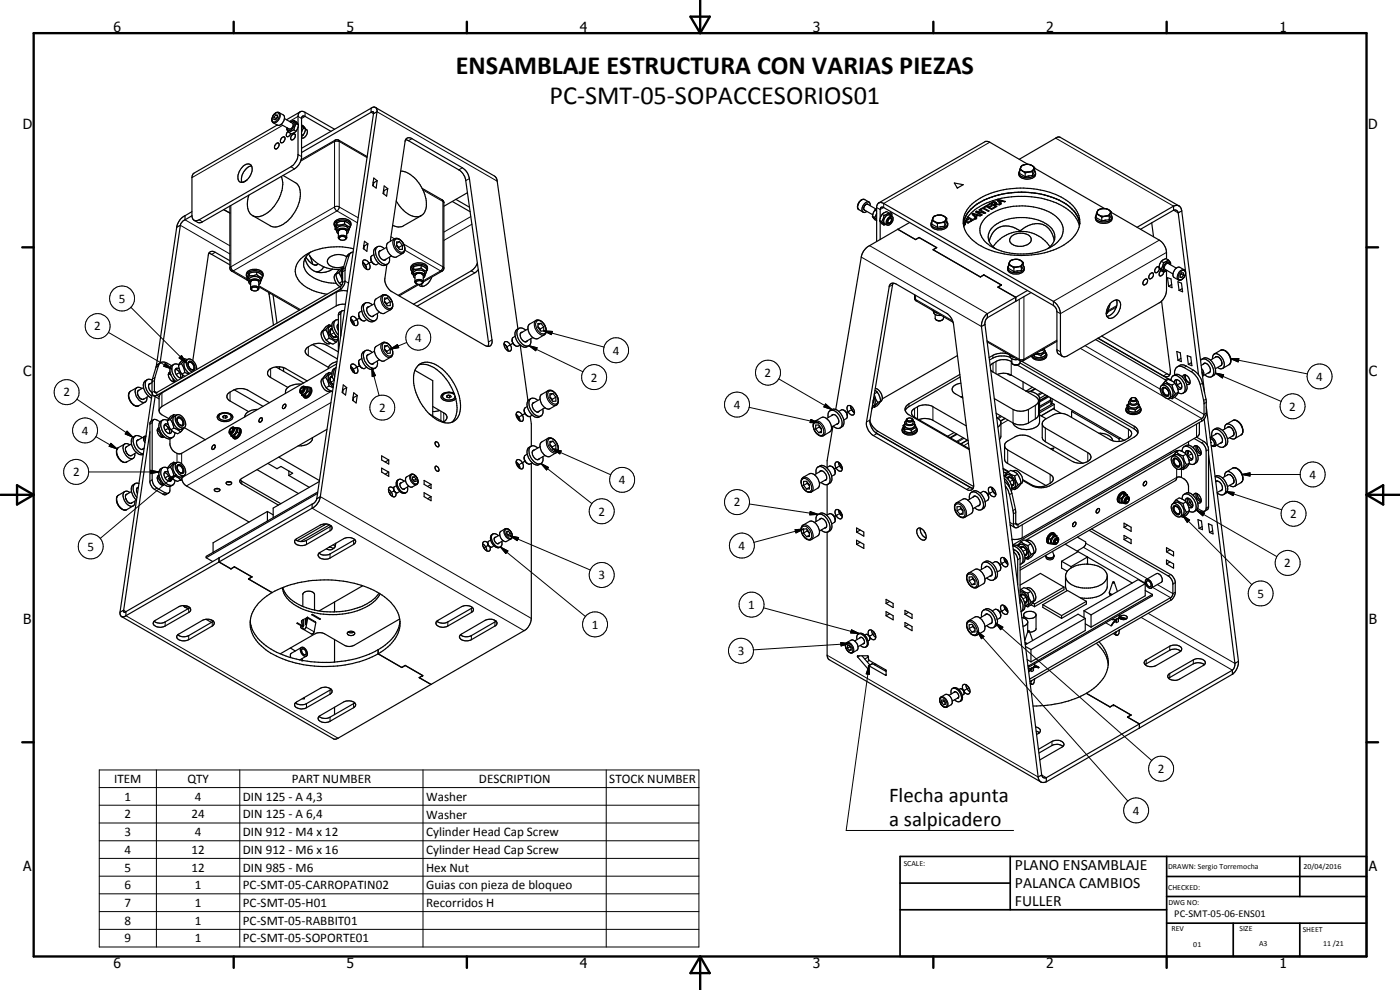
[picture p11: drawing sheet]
<svg xmlns="http://www.w3.org/2000/svg" width="420mm" height="297mm" viewBox="0 0 420 297" stroke-linecap="round" stroke-linejoin="round" font-family="sans-serif">
<defs><g id="words">
<g font-size="7.9">
<text x="136.8" y="22.1">ENSAMBLAJE ESTRUCTURA CON VARIAS PIEZAS</text>
<text x="164.9" y="31.1">PC-SMT-05-SOPACCESORIOS01</text>
</g>
<g font-size="6.3">
<text x="266.8" y="240.6">Flecha apunta</text>
<text x="266.8" y="247.8">a salpicadero</text>
</g>
<g font-size="4.7">
<text x="304.6" y="261.1">PLANO ENSAMBLAJE</text>
<text x="304.6" y="266.5">PALANCA CAMBIOS</text>
<text x="304.6" y="271.9">FULLER</text>
</g>
<g font-size="4.2">
<text x="34" y="9.6">6</text>
<text x="104" y="9.6">5</text>
<text x="174" y="9.6">4</text>
<text x="244" y="9.6">3</text>
<text x="314" y="9.6">2</text>
<text x="384" y="9.6">1</text>
<text x="6.8" y="38.7">D</text>
<text x="410.6" y="38.7">D</text>
<text x="7" y="112.9">C</text>
<text x="410.8" y="112.9">C</text>
<text x="7" y="187.1">B</text>
<text x="410.8" y="187.1">B</text>
<text x="7" y="261.4">A</text>
<text x="410.8" y="261.4">A</text>
<text x="34" y="290.4">6</text>
<text x="104" y="290.4">5</text>
<text x="174" y="290.4">4</text>
<text x="244" y="290.4">3</text>
<text x="314" y="290.4">2</text>
<text x="384" y="290.4">1</text>
</g>
<g font-size="3.9">
<text x="35.7" y="90.8">5</text>
<text x="28.3" y="99.1">2</text>
<text x="124.6" y="102.6">4</text>
<text x="183.9" y="106.4">4</text>
<text x="229.5" y="113.1">2</text>
<text x="19" y="119">2</text>
<text x="177.3" y="114.5">2</text>
<text x="395" y="114.2">4</text>
<text x="113.8" y="123.6">2</text>
<text x="220.2" y="122.7">4</text>
<text x="386.9" y="123.2">2</text>
<text x="24.6" y="130.4">4</text>
<text x="21.9" y="142.9">2</text>
<text x="393" y="143.6">4</text>
<text x="185.7" y="145.3">4</text>
<text x="179.6" y="154.7">2</text>
<text x="220.2" y="151.9">2</text>
<text x="387.2" y="155.4">2</text>
<text x="26.2" y="165.2">5</text>
<text x="221.6" y="165">4</text>
<text x="179.6" y="173.8">3</text>
<text x="385.4" y="170.2">2</text>
<text x="377.3" y="179.3">5</text>
<text x="224.5" y="182.7">1</text>
<text x="177.6" y="188.6">1</text>
<text x="221.4" y="196.5">3</text>
<text x="347.5" y="231.9">2</text>
<text x="34.3" y="234.9">ITEM</text>
<text x="56.2" y="234.9">QTY</text>
<text x="87.5" y="234.9">PART NUMBER</text>
<text x="143.8" y="234.9">DESCRIPTION</text>
<text x="182.9" y="234.9">STOCK NUMBER</text>
<text x="37.4" y="240.2">1</text>
<text x="37.4" y="245.5">2</text>
<text x="57.5" y="245.5">24</text>
<text x="58.5" y="240.2">4</text>
<text x="72.9" y="240.2">DIN 125 - A 4,3</text>
<text x="72.9" y="245.5">DIN 125 - A 6,4</text>
<text x="127.9" y="240.3">Washer</text>
<text x="127.9" y="245.6">Washer</text>
<text x="340" y="244.4">4</text>
<text x="37.4" y="250.9">3</text>
<text x="58.5" y="250.9">4</text>
<text x="72.9" y="250.9">DIN 912 - M4 x 12</text>
<text x="127.9" y="251">Cylinder Head Cap Screw</text>
<text x="37.4" y="256.2">4</text>
<text x="57.5" y="256.2">12</text>
<text x="72.9" y="256.2">DIN 912 - M6 x 16</text>
<text x="127.9" y="256.2">Cylinder Head Cap Screw</text>
<text x="37.4" y="261.5">5</text>
<text x="57.5" y="261.5">12</text>
<text x="72.9" y="261.5">DIN 985 - M6</text>
<text x="127.9" y="261.5">Hex Nut</text>
<text x="37.4" y="266.8">6</text>
<text x="58.5" y="266.8">1</text>
<text x="72.9" y="266.8">PC-SMT-05-CARROPATIN02</text>
<text x="127.9" y="266.9">Guias con pieza de bloqueo</text>
<text x="37.4" y="272.1">7</text>
<text x="58.5" y="272.1">1</text>
<text x="72.9" y="272.1">PC-SMT-05-H01</text>
<text x="127.9" y="272.2">Recorridos H</text>
<text x="37.4" y="277.4">8</text>
<text x="58.5" y="277.4">1</text>
<text x="72.9" y="277.4">PC-SMT-05-RABBIT01</text>
<text x="37.4" y="282.7">9</text>
<text x="58.5" y="282.7">1</text>
<text x="72.9" y="282.7">PC-SMT-05-SOPORTE01</text>
</g>
<text font-size="3.1" x="352.4" y="275.2">PC-SMT-05-06-ENS01</text>
<g font-size="2.4">
<text x="271.2" y="259.7">SCALE:</text>
<text x="350.6" y="260.8">DRAWN: Sergio Torremocha</text>
<text x="391.2" y="260.6">20/04/2016</text>
<text x="350.6" y="267">CHECKED:</text>
<text x="350.6" y="271.4">DWG NO:</text>
<text x="351.6" y="279.3">REV</text>
<text x="372" y="279.4">SIZE</text>
<text x="391" y="279.6">SHEET</text>
<text x="358.1" y="284.1">01</text>
<text x="377.9" y="283.8">A3</text>
<text x="397.1" y="283.8">11 /21</text>
</g>
</g></defs>
<g fill="none" stroke="#000" stroke-width=".3">
<path d="M82.5 34.1a.8 .8 0 0 1 1.1-.1 .8 .8 0 0 1 .1 1.1 1.49 1.49 0 0 1-1.9 1.3 2.09 2.09 0 0 1 .7-2.3zM83.7 33.8a2.02 2.02 0 0 1-1.7 3M84.9 37.6l-27.3 15.7M87.7 37a1.17 1.17 0 0 1-.9 1.7M91.6 33.7v1.2l-1.1 .7-1.1-.7-2.6 1.5M111.4 33.7l.7 .4M113.1 33.5l36.1 20.9M87.3 50l1.1 .7M89.4 46.4l1.1 .6M100.6 42l-.2 .3v20l.7 1M101.6 42l.2 .3v20l-.7 1M110.1 47.3l-8.3-4.8-1-.2-10.6 6.1"/>
<path d="M123.6 41.6l-1 .6M126.9 57l6 3.5 .3 .3M132.7 60l.2 .3v19.9l-.7 1.1M138.8 50.3l-1.1 .7M140.9 53.6l-1.1 .6M259.5 59.9l-.3-.1a2.36 2.36 0 0 0-1.8 2.4l.4 .7M297 42.7l-31.8 18.3v1.3l-1.1 .6-1-.6M316.8 41.4l35.4 20.4M54.1 67.6l14.9 8.6M55.5 66l13.5 7.7M59.8 66l1 .5M64.6 75.7l-1.1 .6"/>
<path d="M69.3 61.6v18.6l.7 1.1M101.1 63.3l6.2 3.5M101.1 63.3l-31.1 18M101.5 69.5a1.44 1.44 0 0 1 2.5 0M104.7 76.8l-.7 .3M107.5 65.3l-5.9-3.3h-1l-31.3 18.1-.3 .3M110.2 79.2l1.3-.7-2 1.2M117.3 71l1.1 .7M118.4 71.6l-.3 .4a3.3 3.3 0 0 0 1.9 4h.9M118.6 71.9a1.79 1.79 0 0 1 2.5 1.4 1.49 1.49 0 0 1-.4 2.4 2.73 2.73 0 0 1-2.1-3.8zM121.1 73.2l11.8 6.9 .3 .3M121.5 75.1l10.7 6.2"/>
<path d="M141.3 65l-8.1 4.6M141.6 67.3l-8.4 4.8M258.5 77.1l36 20.9M260.2 61.3a1.18 1.18 0 0 0-.8 1.7M260.3 61.3h.1M260.6 61.4a1.07 1.07 0 0 0-1.2 .3 1.07 1.07 0 0 0-.2 1.2l.4 .2M261 73.7l35.3 20.4M267.5 65.8v-.3a.87 .87 0 0 0-1 .4 .87 .87 0 0 0 .1 1.1l.3-.1M297.6 60.7v.3M298.2 60.6v.1M298.5 61.3v.2M298.8 60.7v.4"/>
<path d="M347.9 72.1l-31.8 18.3v1.3M350.1 75.7l-31.8 18.4-1.1-.6M350.6 79.1a1.13 1.13 0 0 0-.9 1.7M352.2 63.1l1.4 .8M32.5 99.7l19.1 11M39.3 92.2l16.6 16.6M70 81.3l4.2 2.4M70 81.3h-.5M75.2 84.7l.2-.5 .7-.2 1.2 .2 .4 .5M77.7 85.7l12.5 7.2M81.2 88.1l-.4 .2M100.2 99.8l-.9 .6"/>
<path d="M100.9 87.7v4.1M101.5 99.1h.1M102.1 86v.8l.7 .4M102.3 94.1l-.8 .5M102.8 84.8l.7-.5 1.1 .7M103.5 81.2l-.7 .3M103.7 80.3l-.8 .4M106.6 96.1l1.3-.7-2.1 1.2M114.8 88.5a2.79 2.79 0 0 0 .8 3.9l1 .6 .7-.1M115 88.8a1.65 1.65 0 0 1 2.3 1.1 1.68 1.68 0 0 1-.2 2.7 2.74 2.74 0 0 1-2.1-3.8zM124.5 82.7l.3-.4 .6-.3 1 .1 .6 .6M125.3 85.3l-5.8 3.3"/>
<path d="M132.2 81.3l-5.2 2.9M132.2 81.3h.5M141.4 81.3l1.1 .6M160.9 96.1a2.82 2.82 0 0 0 1 4.1l.8 .4 .7-.1M161.1 96.4a1.6 1.6 0 0 1 2.3 1.1 1.78 1.78 0 0 1 0 2.6 2.63 2.63 0 0 1-2.3-3.7zM163.2 99.3l2.6 .1-.3 1zM163.2 99.3l18.1 4.8M267.9 85.4l-1 .6M274.5 89.4l.3 .4 11.1 6.5M274.8 88.6v1.4l.2 .3M305.9 89.8v18.1l.2 .3M307.3 89v18.9l-.2 .3"/>
<path d="M335.1 91.7l-2.7 1.6M354.2 81.6l.9-.4a.89 .89 0 0 1 .7 .6 .89 .89 0 0 1-.3 .9l-.2 .6a1.12 1.12 0 0 1-1.4 .6 1.54 1.54 0 0 1 .3-2.3zM355.4 80.9a2.01 2.01 0 0 0-1.8 3.1M23.1 119.8l16.8 11.4M39.1 117.4l-.3 .5a3.6 3.6 0 0 0 1.7 3.8l.5 .1 .7-.1M41.6 117.1a1.79 1.79 0 0 0 1.4 2.8l.1-.1M41.6 117.1a1.75 1.75 0 0 0 1.5 2.7M41.8 117.1h-.2M43.3 119.7l-.2 .1M45.6 117.8l.7-.4 .8 .4v.8l.6 .4M46.3 114.2l-.7 .4M46.5 113.3l-.7 .4"/>
<path d="M47.5 109.8l-.7 .4M48.6 117.9v4.1M49.6 109l2 1.7-2.5-.8zM53.4 112.1l-.5 .3M53.8 107.4l.7-.7 1.4 2.1zM54.2 111.6l-1 .6M54.5 106.7l1.4 2.1-2.1-1.4zM69 117.6v2.7M81.2 110.6v2.7M91.1 116.3a.87 .87 0 0 1-.7 1.3M92.5 104.1v2.6M99.5 117.4l-44.7 25.8"/>
<path d="M100.2 114.1l-.9 .5M106.6 110.4l1.3-.7-2.1 1.2M111.6 110.4l1.1 2.3-1 .3zM111.6 110.4l2.2 8.3M114.8 102.8a2.87 2.87 0 0 0 1.1 4.1 1.26 1.26 0 0 0 1.4 .2M115 103a1.67 1.67 0 0 1 2.3 1.1 1.66 1.66 0 0 1-.2 2.7 2.71 2.71 0 0 1-2.1-3.8zM117.1 104.8l2.2-1.4 .4 .9zM122.1 102.7l-5 2.1M147.6 102l-1 .6M152.7 103.8l1.3-.8-2.1 1.2M158.7 103.7l2.5 .7-.4 .8zM158.7 103.7l16.3 7.8"/>
<path d="M164.5 117.2a2.15 2.15 0 0 0 .1 3.1 2.1 2.1 0 0 0 2.4 1.2M164.5 117.6a1.64 1.64 0 0 1 2.5 .9 1.95 1.95 0 0 1 0 2.7 2.77 2.77 0 0 1-2.5-3.6zM233.8 113.7l15.9 9.2M298 106.6v.8M298 109v2.6M298.9 108.5v3.6M303.5 108.5v4M312.5 117.7l-1.1 .7M312.9 117.9l-1.3 .8M317.2 104.9l1.1 .6M317.2 102.1l-10.3 5.8-1-.1-9.7-5.6M324.2 104.5l25.1 14.5"/>
<path d="M325.7 103.7l22.5 13.1M350.2 112.1l-1 .7M350.2 119.5l10.4 6.1v.8M350.4 113.5l-.7 .4M352.5 119.2l8.8 5.1 .7-.3M353.9 115.2l.5-.3-1.4 .8M355.8 114.1l-.2 .1M356.1 109.9l-.8 .4M358.2 111.1l-.7 .4M360.9 115l-.7 .4M361.9 119.8l-.7 .3M364.7 107.2a1.51 1.51 0 0 1 2 1.7v.4l-.3 .4"/>
<path d="M364.7 111.9l2.5 .5-.4 1zM364.7 111.9l19.8 8.5M364.9 107.1a1.71 1.71 0 0 1 1.5 2.6M366.3 105.1a2.58 2.58 0 0 1 2.8 2l.2 1.3-.5 1M366.4 109.7l-.2 .1M369.3 107.6h2.5l-.2 1zM369.3 107.6l23.1 4.6M28.8 131l6.4 3.7M33.3 133l1.9 1.7-2.4-.8zM35.5 134.3a2.92 2.92 0 0 0 1.4 4.3l.5 .1 .6-.1M38 134a1.77 1.77 0 0 0 .9 2.7h.6M38.1 129.4l1.8 1.8-2.3-1z"/>
<path d="M38.1 133.9a1.58 1.58 0 0 0 .5 2.7l.4 .2 .7-.2M45.7 126.8l-.7 .5M50.9 128.3l-1.3 .8M53.1 136v2.8M54.5 136v3.2M69.9 128.5a.87 .87 0 0 1-.7 1.3M99.3 120.8l-43.3 25M132.3 123.4v2.8M133.2 123.9v2.6M156.3 139.1l1.3-.7-2.1 1.2M156.3 124.8l1.3-.7-2.1 1.2M162.3 139.1l2.3 1.2-.6 .7z"/>
<path d="M162.3 139.1l15.3 12M164.5 131.5a2.63 2.63 0 0 0 .5 3.6l1.1 .8 .9-.1M164.5 131.9l.2-.2a1.59 1.59 0 0 1 2.3 1.1 1.68 1.68 0 0 1-.2 2.8 2.92 2.92 0 0 1-2.3-3.7zM165.9 134.7l2.5 .6-.4 .9zM165.9 134.7l17.4 7.8M224.8 122.2l20.9 4.7M243.4 125.9l2.3 1-2.6-.1zM244.3 127a1.46 1.46 0 0 1 2.2 .6 2.05 2.05 0 0 1 0 3.1 2.83 2.83 0 0 1-2.2-3.7zM244.6 126.4a2.77 2.77 0 0 1 2.9 2.3l.1 1.5-.5 .5M247.8 121.2l1.9 1.7-2.4-.8zM252.2 139.7l-1.8 1 1-.6M255.8 122.8l-1.8 1 1-.6"/>
<path d="M261.1 126l-1.1 .6M263.2 130.1l-1.1 .6M263.5 129.4l-.7 .4M272 126.9a1.21 1.21 0 0 0 2 0M272.8 121.2v.8M274.5 122.6v2.6M275.4 122v3.7M280 122v4.1M289 131.3l-1.9 1.2M289.3 131.5l-1.9 1.1M290.6 132.9l-1.3 .8M300.3 124.8l-1.1 .6"/>
<path d="M300.6 125l-1 .6M302.4 135v4.1M302.5 126.1l-2.1 1.2M304 122.9v4M308.6 122.9v4M310.7 121.6v4.1M313.7 128.4v4.1M316.4 122.4l-4 2.4M326.5 135.8v2.7M338.7 128.8v2.6M339.2 120.7l.6 .6 .9-.1 .5-.5M340.4 127.9v.8"/>
<path d="M352.5 135.5l.4 .3M357.2 136.4l.5-.3-1.3 .8M359.1 135.4h-.2M359.1 127.3v3.8M361.3 132.5l-.7 .3M362 120.7l-.7 .5M362.7 134.9l-.7 .4M363.6 132.7l-.2 .1M368.5 128.1h.7l.8 .8M368.5 128.1l-.2 .2M368.5 128.2a1.78 1.78 0 0 1 1.7 2.5M369.9 126.2a2.7 2.7 0 0 1 3 2.6v.4a1.13 1.13 0 0 1-.5 1.3"/>
<path d="M370 130.8l-.1 .1M370.1 129.3l.2 .8-.2 .6M370.2 130.7l-.2 .1M26.6 141.6h21.1M35.5 148.6a2.49 2.49 0 0 0 .3 3.3 1.82 1.82 0 0 0 2.2 1M38 148.3a1.78 1.78 0 0 0 .7 2.6l.4 .1M38.1 148.3a1.39 1.39 0 0 0 .1 2.2l.6 .5h.6M39.7 150.8l-.4 .2M45.2 141.1l2.5 .5-2.5 .5zM45.7 144l-.7 .4M47.1 146.4l-.7 .5M49.6 147.9l-.7 .4"/>
<path d="M50.1 143.1l-.5 .3M50.6 143.6l2.2-1.2-1.6 2zM50.9 142.6l-1 .6M52.8 142.4l-22.7 19.1M72.5 144.4v.8M93.7 152.5l63.6 36.7M96.1 149l63.4 36.5M99 158v1.3M117.9 147.5l.4-.2-1.1 .6M123.3 142.4a1.99 1.99 0 0 0 1.7 3M123.4 142.5a1.54 1.54 0 0 1 1.9 1.4v1a.91 .91 0 0 1-.9 .3 .91 .91 0 0 1-.7-.7l-.4-.8zM151.6 158.7a2.06 2.06 0 0 0 1.7 3"/>
<path d="M151.8 158.7h.2a1.91 1.91 0 0 1 1.5 2.6 1.4 1.4 0 0 1-1.9-1.3l-.1-.5zM224.9 151.2l20.7 3.1M238.6 158.9l2.6-.2-2.3 1.2zM240.7 143.9a1.34 1.34 0 0 1 2.2 .6 1.9 1.9 0 0 1 0 3.1 2.87 2.87 0 0 1-2.2-3.7zM240.8 158a2.44 2.44 0 0 1 2.8 3 .87 .87 0 0 1-.5 .8 .87 .87 0 0 1-.9-.1 3 3 0 0 1-1.5-3.5zM241 143.3l.2-.1a3.1 3.1 0 0 1 2.7 3.9l-.4 .5M241 157.6a2.11 2.11 0 0 1 2.6 1.6 2.03 2.03 0 0 1-.1 2.7M241.2 158.7l-14.9 4M243.2 153.5l2.4 .8-2.6 .2zM252.2 154l-1.8 1 1-.6M286.8 151.3a1.96 1.96 0 0 1 2.5 1.5 1.55 1.55 0 0 1-.3 2.4 2.74 2.74 0 0 1-2.2-3.9zM287.1 150.9a2.7 2.7 0 0 1 2.9 2.6l.1 .9-.6 .8"/>
<path d="M291.2 146.2l-1.1 .7M298.2 147.3l-1.7 1 1-.6M303.1 156.8l1.1 .6 .6-.4 .8 .4v.8M303.7 148l-.7 .4M303.9 144l-.8 .5M304.7 152.8l-.7 .4M304.8 153.8l-.6 .4M306.8 157.5v3.9M315.2 142.3v2.7M338.5 149.4a.86 .86 0 0 0-.7 1.3M353.1 140.7v2.6l-47 27.1M354.6 140.7v2.6"/>
<path d="M354.9 154.6l2.1 1.4-.7 .7zM354.9 154.6l20.8 20.8M357.2 150.7l.5-.2-1.3 .7M359.1 153.1l2.4 .8-.5 .9zM359.1 149.6l-.2 .1M359.1 153.1l24.1 13.9M362.7 152l-.7 .4M367.8 147.4l2.6 .3-.3 1zM367.8 147.4l16.8 5.6M368.3 142.5a1.46 1.46 0 0 1 2 1.5l.1 .7-.5 .5M368.5 142.5h.8l.6 .6 .4 1.3-.3 .7M369.9 140.5a2.67 2.67 0 0 1 2.8 1.9"/>
<path d="M372.6 142.4l2.5-.5v.9zM372.6 142.4h17.6M372.7 142.4l.2 1.6-.5 .8M92 162.1v1.3M99 166.2v1.2M100 163.5l.6 .3M106.1 162.1v1.3M146.1 163.8l.4-.2-1 .6M150.2 164.1l2.2 1.2-.6 .8zM150.2 164.1l25.5 20.9M153.1 160.8l2.5 .5-.4 .9zM153.1 160.8l24.1 10.2"/>
<path d="M290.5 172.4a1.86 1.86 0 0 1 2.4 1.5 1.48 1.48 0 0 1-.3 2.3 2.77 2.77 0 0 1-2.1-3.8zM290.7 172a2.35 2.35 0 0 1 2.7 1.9 2 2 0 0 1-.2 2.4M301.8 168.4l-1.7 1 1-.6M303.7 161.8h.1M304.7 165.1l-.5 .3M305.7 166.2h.1M306.1 167.6l-.7 .3M307.9 179.2l-.9 .5M307.9 164.9l-.9 .5M313.8 167a1.56 1.56 0 0 0 2.5 0M314 167.4a1.37 1.37 0 0 0 2.2 0M316.3 166.5a1.3 1.3 0 0 1-1.2 .9 1.3 1.3 0 0 1-1.3-.8"/>
<path d="M317.3 161.7a.87 .87 0 0 0-.7 1.3M325.2 164.2l18.6 10.8M325.8 163l18.5 10.7M332.9 178l.7 .5M333 177.5l.2 .6 .6 .3M333.1 178.5l.1 .2M333.9 174.8l.4 .1M334.3 174.9h.1M334.4 174.8l-.1 .1M345.9 176.2l5.4 3.1v.8M347.3 175.4l4.7 2.7 .7-.4M351.3 172.4l-.7 .4"/>
<path d="M352.7 174.8l-.7 .5M37.1 183.1l.7 .4M37.8 184.7l63.7 36.8M49.6 186.6v1.2M56.4 181.9l.5 .4M56.6 182.5v1.3M56.6 190.7v1.2M63.2 185.9l.8 .5M63.7 186.6v1.2M90.9 187.8l.1 .1M91.1 186.1l-.2-.1-.4 .2M91.7 187.3l.1 .1"/>
<path d="M91.9 188.2l2.4 1.4M91.9 185.7l-.2-.2-.6 .3M91.9 185.4l.4-.2 2.4 1.4M134.4 186.6v1.2M141.5 182.5v1.3M141.5 190.7v1.2M148.5 186.6v1.2M229.1 182.4l28.7 7.7M248.2 196.6l63.4 36.5M252.3 192.8l2.6 .3-2.5 .7zM253.9 193.2l.6-.2a2.07 2.07 0 0 1 1.5 2l-.4 .7a1.86 1.86 0 0 1-1.7-2.5zM254.2 192.8a2.04 2.04 0 0 1 1.7 3"/>
<path d="M254.9 193.1l-28.8 1.9M255.6 189l2.2 1.1-2.5-.2zM258.1 196.8l-.7 .3M260.8 199.8l.1 2.5-.9-.1zM260.8 199.8l-6.9 49.4h50.3M261.9 199.1l-1.1 .7M262.2 190.2l-1.3 .7M290.5 186.7a1.79 1.79 0 0 1 2.4 1.4 1.44 1.44 0 0 1-.6 2.4 2.83 2.83 0 0 1-1.8-3.8zM290.7 186.2a2.89 2.89 0 0 1 3 3l-.1 .8-.4 .5M293.3 189.4l2 1.6-.8 .6zM293.3 189.4l45.2 51M298.8 186.9l2.2 1.3-.7 .7z"/>
<path d="M298.8 186.9l46.8 41.3M301.8 182.7l-1.7 1 1-.6M307.6 192.7l.8 .4M307.6 192.9l.5 .3M307.7 193.3l.1 .1M308.5 189.4l.1 .2 .3-.2M331.8 186.9l1.6 .9 .3-.2M334.2 190l.7 .5M335.6 186.5l-.5 .3-.4-.2M336.3 185.5l.1 .1M342.5 185.3l27.4 15.8M344 198v1.2"/>
<path d="M344.6 184l26 15.1M351.1 193.9v1.2M358.1 198v1.2M92 211.1v1.2M99 207.1v1.2M99 215.2v1.2M106.1 211.1v1.2M260.6 200.4l-.2 .2M265.9 202.5l-.1 .1M282.2 209.5a1.53 1.53 0 0 1 2 1.6l-.2 .9a1.71 1.71 0 0 1-1.9-2.3zM282.4 209.1a2.04 2.04 0 0 1 1.8 3.1M290.5 206.5l-1.3 .8"/>
<path d="M309.1 205l.4 .1M310.2 201.2l-.5 .3-.5-.2M311.9 200.3h-.4M351.1 202.1v1.2M29.8 231h180v53.1h-180zM29.8 236.3h180M46.9 231v53.1M72 231v53.1M126.9 231v53.1M181.9 231v53.1M312.6 232.5l1.4 .8M315.7 222.5v1.2"/>
<path d="M29.8 241.6h180M29.8 246.9h180M29.8 252.3h180M29.8 257.6h180M29.8 262.9h180M29.8 268.2h180M29.8 273.5h180M29.8 278.8h180"/>
<circle cx="29.3" cy="97.9" r="3.7"/>
<circle cx="36.6" cy="89.6" r="3.7"/>
<circle cx="20" cy="117.7" r="3.7"/>
<circle cx="125.5" cy="101.3" r="3.8"/>
<circle cx="178.3" cy="113.1" r="3.8"/>
<circle cx="184.9" cy="105.1" r="3.7"/>
<circle cx="230.5" cy="111.8" r="3.8"/>
<circle cx="396" cy="112.9" r="3.8"/>
<circle cx="25.5" cy="129.2" r="3.7"/>
<circle cx="114.7" cy="122.3" r="3.8"/>
<circle cx="221.2" cy="121.4" r="3.7"/>
<circle cx="387.9" cy="121.9" r="3.7"/>
<circle cx="22.9" cy="141.6" r="3.8"/>
<circle cx="180.6" cy="153.4" r="3.7"/>
<circle cx="186.7" cy="144" r="3.7"/>
<circle cx="221.2" cy="150.6" r="3.8"/>
<circle cx="388.2" cy="154.1" r="3.7"/>
<circle cx="393.9" cy="142.4" r="3.8"/>
<circle cx="27.2" cy="163.9" r="3.7"/>
<circle cx="180.6" cy="172.5" r="3.8"/>
<circle cx="222.7" cy="163.7" r="3.7"/>
<circle cx="378.3" cy="178.1" r="3.7"/>
<circle cx="386.4" cy="168.9" r="3.7"/>
<circle cx="178.6" cy="187.3" r="3.7"/>
<circle cx="222.4" cy="195.2" r="3.7"/>
<circle cx="225.5" cy="181.4" r="3.8"/>
<circle cx="348.5" cy="230.7" r="3.8"/>
<circle cx="341" cy="243.1" r="3.8"/>
</g>
<g fill="none" stroke="#000" stroke-width=".35">
<path d="M82.2 35.2l.7 .4M82.3 34.2l.6-.4 .6-.1 1.5 .8a2.03 2.03 0 0 1-1.7 3l-1.3-.7a2.04 2.04 0 0 1 .3-2.6zM82.7 34.5h.6v.8l-.6 .6h-.5v-.7M82.7 34.5l-.5 .7M82.7 34.5l.6 .3M82.9 35.6v.1M83.2 37.5l-25.3 14.7-.3 1.1v11.4M83.3 35.2l-.4 .4M84.4 37.3l2.4 1.4M85.4 35.6l2.3 1.4M86.1 38.4a1.46 1.46 0 0 0 .7 1.4M86.4 39.4a.98 .98 0 0 0-.1 1.6l.5-.2 .5-.7"/>
<path d="M87.2 36.7a.64 .64 0 0 1 .8-.1 .64 .64 0 0 1 .3 .6 1.72 1.72 0 0 1-1.8 1.9l-.3-.7M88.2 36.1l-1 .5M88.2 39l-1.4 .8M88.2 36.1l.7 1M88.2 36.1l.8 .6 .6 .8M88.2 39l.6 .4M88.8 39.4l-1.4 .8-.6-.4M88.9 37.1l-.7 1.9M88.9 37.1l.7 .4M89.4 37.3v-2.4a1.29 1.29 0 0 1 .7-1.4 1.29 1.29 0 0 1 1.5 .2l8.8 5.1M89.4 38.1v8.6a5.1 5.1 0 0 1-2.1 3.3l-27.5 16-1.3 .2M89.6 37.5l-.2 .8-.6 1.1"/>
<path d="M90.1 33.6l-4.1 2.3M90.5 37.5l1.1 1.1M90.5 37.6l.6 .8M91.1 38.4l-.6 1.2M91.1 38.4l.6 .3M91.6 38.7a1.34 1.34 0 0 1 0 2.3l-.6 .4h-.5M91.6 38.6l.1 .1M91.7 38.7l-.7 1.9M99.3 39.4l-7.7-4.5-.8-.1-.3 .5v12a5.1 5.1 0 0 1-2.1 3.4l-27.9 16-1 .1-1.3-.7-.3-.3-.3-1.1M111.4 32.5l-20.9 12M111.4 33.7l-20.9 12.1M111.4 33.7l.6-.2 .1 .6"/>
<path d="M111.4 32.5v1.2M112.1 34.1l-17 115.5M112.7 32.3l35.7 20.5 .6 .6 6.4 45.3M112.7 32.3l.4 .4v.8M112.7 32.3l-.6-.2-.7 .4M113.1 33.5l-17 115.5M113.1 33.5l-1 .6M72.9 49.9a1.53 1.53 0 0 1 2.1-.6 1.53 1.53 0 0 1 .6 2.1 3.7 3.7 0 0 1-3.3 3.3 1.69 1.69 0 0 1-.8-2.3l.7-1.6zM74.2 54l-1.3 .7M75.5 49.8a4.1 4.1 0 0 0-2.9 4.9M82.8 43.3a.59 .59 0 0 1 .9-.3 .59 .59 0 0 1-.1 .9 .73 .73 0 0 1-.4 .7 .73 .73 0 0 1-.8-.2v-.5zM84.4 53a9.5 9.5 0 0 1-2.1 8.9 7.2 7.2 0 0 1-5.5 3.1 3.4 3.4 0 0 1-2.6-4l.5-2.5"/>
<path d="M84.5 41.4a.58 .58 0 0 1 .9-.3 .58 .58 0 0 1 0 1 .77 .77 0 0 1-1.2 .5v-.6zM84.9 52.6l3.7 2.2a4.7 4.7 0 0 1 1.3 5.3 10.6 10.6 0 0 1-6.8 8l-1.7-.2-5.6-3.2M87.6 40.6l.8-.4a1.1 1.1 0 0 1 .1 1.2 1.1 1.1 0 0 1-1.1 .5l-.2-.5zM90.5 40.3l.5 .3M91 40.6l-.5 .3M110.2 47l-8.6-5-.6-.1-10.6 6M112 54.7l.2 .1M112.2 53.4l1 .8-.3 2.2-1.1-.7zM112.2 54.8l-.2 1M113.2 54.2l-1 .6M115.1 57.1l.2 .1M115.3 57.2l-.2 1"/>
<path d="M115.3 55.8l1.1 .8-.4 2.2-1-.8zM116.4 56.6l-1.1 .6M120.2 51.4a7.7 7.7 0 0 1 5.9 4 8.7 8.7 0 0 1 1.3 8.3l-.8 .9-5.5 3.1a3.2 3.2 0 0 1-3.3-.1M121.7 41.9a1.27 1.27 0 0 1 1.9-.3l15.2 8.7a4.6 4.6 0 0 1 2.1 3.3l6.7 48.4a1.37 1.37 0 0 1-.3 1.7 1.37 1.37 0 0 1-1.7 0l-28.6-16.6a4.8 4.8 0 0 1-1.5-3.3l.6-4.5M121.7 41.9l.9 .3 15.1 8.8a4.5 4.5 0 0 1 2.1 3.2l6.8 48.7-.1 1M121.7 41.9l-4.6 30.5M126.7 56.5l6 3.5 .5 .6v20l-.5 .7-5.7 3.3M136.8 59.8l4.1 2.4M140.3 57.8l-7.1 4.1M286.4 54.9l2.7 .5-1.8 1zM287.2 56.3h.3M299.3 59.8l-.2 .1 1.2 1.4"/>
<path d="M299.4 59.8l.1 .4M299.5 59.8l2.2 .7-.2 .1-.6-.2-.7 .4M299.5 60l.5 .6M299.5 60v.4M299.5 60l1.1 .3M305.9 47.8l11.1-6.5 1-.2 35.9 20.7M306 51.2a1.35 1.35 0 0 0 .1 1.5 1.35 1.35 0 0 0 1.3 .6 3 3 0 0 0 3.4-1.2M306 51l.7 .2M306 51v1.1l1.7 .9M306.4 50.2l-.4 .8M306.4 50.2l-.1 .4 .4 .5M306.7 51.1l.2 .2"/>
<path d="M306.9 51.3l.9 .3h1M306.9 51.3l.8 .6M307.1 49.5l-.7 .7M307.2 49.5l1.7-.2 .8 .4M307.7 51.9v1.1M308.1 49.3l-1.4 .4-.3 .5M308.4 49.3l1.3 .4M308.5 49.3l-11.5-6.6-1.3-.3-32 18.5M308.8 51.6l-1.1 .3M308.9 52.8l-.4 .1M309.7 49.7l.8 .6M309.7 49.7l.5 .5v.6"/>
<path d="M309.9 51.6h-1.1M309.9 51.6v1M309.9 52.6l-2.2 .4M310.1 51l-1.3 .6M310.1 50.9l-.2 .7M310.2 50.8l-.1 .1M310.5 50.5l21 12.1M310.5 51.2a1.54 1.54 0 0 1 .1 1.6 1.54 1.54 0 0 1-1.4 .8 2.76 2.76 0 0 1-3.4-1.3v-.4M310.5 50.3l-.3 .5M310.5 50.3v1.1l-.6 1.2M53 68.2l-6.1 41.7M54.1 67.6l-6.1 41.3"/>
<path d="M54.1 67.6l-1.1 .6M55.5 64.7a4.5 4.5 0 0 0-2.5 3.5M55.5 64.7v1.3M55.5 66l-.7 .4-.7 1.2M57.6 64.7l-2.1 1.3M57.6 63.5l-2.1 1.2M62.6 76l6.4 3.5M62.7 76l-4.8 32.2M62.7 76l.3-.4a1.34 1.34 0 0 1 1.6 .1l4.4 2.5M67.2 62.9l1.8 1M69 61.8l.1 19.1 .4 .4 4.7 2.8M91.5 77.6a5.2 5.2 0 0 0 8.4 3.2"/>
<path d="M91.5 77.6a4.3 4.3 0 0 0 2.6 5.7 13.5 13.5 0 0 0 6.8 1.7M91.8 77.1l.8 1.1a2.39 2.39 0 0 0 2.6 1.2l.2-.3M92.6 76.2a10.2 10.2 0 0 0 9.4 4.6M93 76.8l.8 2.4M93.2 75.6l-.8 .8-.9 1.2M100.3 67.4l.3 .7M100.3 67.4a2.81 2.81 0 0 1 3.7-1.2l1.1 .6 .2 .6M100.3 67.4a2.16 2.16 0 0 1 2.7-1.8 1.93 1.93 0 0 1 2.3 1.8M100.6 68.8l.5 .4M100.6 68.1v.7M101.1 69.5a1.61 1.61 0 0 1 2.2-1.7 1.32 1.32 0 0 1 1.3 1.7M101.1 69.5a1.98 1.98 0 0 1 2.7-.8l.8 .8"/>
<path d="M101.1 69.5l.4 .6M101.2 67.5l-.6 1.3M101.2 66.8l-.6 1.3M101.2 66.8v.7M101.5 71.2a1.51 1.51 0 0 1 2.5 0M102.1 71.9l-.6-.5v-1.9a1.51 1.51 0 0 1 2.5-.2v2.1l-.5 .5M103.4 67.2l1.7 .9M103.4 67.2l-2.2 .3M103.4 66.4h-1.1l-1.1 .4M103.4 66.4l1.7 1v.7M103.4 66.4v.8M103.7 71.8l-.2 .1"/>
<path d="M103.8 71.7a1.04 1.04 0 0 0-1-.8 1.04 1.04 0 0 0-1 .7 1.32 1.32 0 0 0 1.7 .3M104 77.1a4.1 4.1 0 0 0-5.7 1 1.77 1.77 0 0 0 1.6 2l1.6 .2 1.7-.3M104.6 69.5l-.6 .6M105.1 68.1l-.5 1.2M105.3 67.4l-.2 .7M105.4 75.8l-1.3 1.1-1.2 4M106 75.6l-.5 .1-.7 .8-1.2 4.1-.1 4a3.3 3.3 0 0 1-1.4 2.2l-55 31.8-1 .1-.5-.9M106.1 74.7a19.1 19.1 0 0 0-14.8 2.1 5.1 5.1 0 0 0-2.7 4.7 5.1 5.1 0 0 0 3 4.5 15.3 15.3 0 0 0 6.6 2.3M108.8 78.7l.6 .5M109 78.1a1.63 1.63 0 0 1 2.1 1.8l-.2 .7a.97 .97 0 0 1-1.6-.5l-.5-1.1zM109.2 73.7l.2 .1M109.4 72.4l1 .8-.3 2.2-1.1-.8z"/>
<path d="M109.4 73.8l-.2 .9M109.4 79.2l.5 .8 .1 .8zM110.4 73.2l-1 .6M111.3 77.7a2.1 2.1 0 0 0 1 1.6M112.2 76.4l-.6 .4a1.68 1.68 0 0 0 .7 2.5M113.3 74a2.08 2.08 0 0 0-.8 3.3 2.96 2.96 0 0 0 3.2 2.2l.6-.3M113.7 79l-.8 .4-.6-.1M114.3 75.2a.96 .96 0 0 0-.4 1.6l.5 .8 .8 .5M115.3 74.6a1.42 1.42 0 0 0-1.5-.7 1.42 1.42 0 0 0-1.1 1.2 4.2 4.2 0 0 0 3.2 4.3l.3-.1M115.9 77.8l-.7 .3M116 74.2l-2.2 1.3M116.2 73.1l2.2-1.5a1.6 1.6 0 0 1 1.9 .5 3.4 3.4 0 0 1 1.1 3.2l-.5 .7-1.9 1.1a2.92 2.92 0 0 1-3-3.3z"/>
<path d="M116.9 77.2l-.2 1.6-.5 .5M117.5 76.8l-2.2 1.3M118.9 60.3a8 8 0 0 0 6.6 4.7l.8-.2M119 73.4l.7 .8M119.7 74.2v.4M119.9 72.5l-.9 .1v1.2l.9 1h.9v-1.2M119.9 72.5l.9 1.1M119.9 72.5l-.9 .5M120.8 73.6l-1.1 .6M126.4 79.7l1.6 .9v.8M126.4 79.7l-2.2 .3M126.4 79.7v.7"/>
<path d="M135.8 60.5l5.3 3M143.3 78.9l-.6 1.1-1.3 1.3-17.3 10M259.4 63l2.5 1.4M260.4 61.3l2.5 1.4M260.8 60.6l-1.3-.7a2.01 2.01 0 0 0-2 2.8l1.5 1M261.1 61.7v-.5a.91 .91 0 0 0-.8-.7 .91 .91 0 0 0-.9 .6 1.61 1.61 0 0 0-.1 2.7l.8-.4M261.8 64.9l.7 1 .6 .3M261.8 64.9l.7 .4M262.5 65.3l.6 .8M262.5 63l-.7 1.9M262.5 63l.6 .4M263.1 62.6l-.6 .4"/>
<path d="M263.1 64l-.6 1.3M263.7 60.9l-.6 1.1v10.5M263.7 60.9l.7-.2 .8 .3 50.9 29.4a4.6 4.6 0 0 1 2.2 3.7v11.4l.1 .9 .4 .5M264 66.2l.2 .3M264 66.2l.6 .3M264.1 65.4l.1-2.9 .2-.3 .6-.1 51.1 29.6 .8 .8 .3 1v11.7l.2 .8 1.4 .9M264.1 66.5v5.4M264.2 66.5l1.1 1M264.2 65.4l-.2 .8M264.6 66.5l.7 1M264.7 64.3l-.5 1.1M264.7 64.3l.6 .3"/>
<path d="M265.3 64.6l-.2 1.1-.5 .8M265.9 67.3l-.6 .2M266.6 65.3a.91 .91 0 0 1 1.2-.3 1.64 1.64 0 0 1-.1 1.7 1.64 1.64 0 0 1-1.6 .7l-.1-1.1zM266.6 65.9l.5-.4a.71 .71 0 0 1 .4 .8 .71 .71 0 0 1-.6 .6 .54 .54 0 0 1-.5-.4 .54 .54 0 0 1 .2-.6zM266.7 65.6l.7-.3a1.01 1.01 0 0 1 .1 1.2 1.01 1.01 0 0 1-1.2 .5v-.8zM266.7 63.8l.7 1M266.7 63.8l-1.4 .8M266.7 63.8l-.6-.3-1.4 .8M266.9 64.1l.6-.1 .1 .9M267 66.8l-.1 .1M267.7 64.9l-.7-.4a1.71 1.71 0 0 0-1.5 2.6l.8 .4M269.4 68.8l5.4 3.1 1-.7"/>
<path d="M269.4 68.8l-9.1 5.3a5.1 5.1 0 0 0-1.8 3l-7.7 45.8M273 66.8l-3.6 2M275.8 71.2l5.3 3.1-1.1 .6 14.2 8.2 1.1-.6M275.8 71.2v.1M275.8 71.3l5.3 3M279.7 66.5a1.67 1.67 0 0 0 0 1.7 1.67 1.67 0 0 0 1.6 .8 2.64 2.64 0 0 0 3.1-1.3v-.6M279.7 66.2l1 .4 1.4 .2M279.7 66.2v1.1l1.6 .9M279.9 65.6l-.2 .6M279.9 65.6a2.05 2.05 0 0 0 1.4 1.5M280 65.4l-.1 .2M280.1 74.9l14.1 8.2 1.1-.6"/>
<path d="M281.3 67.1v1.1M281.4 64.6a1.21 1.21 0 0 0-1.4 .8M281.4 64.6l-1.1 .4-.3 .4M281.4 64.6h1.4M281.9 64.5l-.3 .1M282.1 66.8l-.8 .3M282.2 64.5l1.1 .4M282.4 66.8h1.1M282.4 66.8h-.3M282.6 68l-.5 .1M282.9 64.7l.6 .3M283.5 65l.4 .8"/>
<path d="M283.5 65l.6 .5M283.5 66.8v1.1M283.5 67.9l-2.2 .3M283.9 65.8l-.6 .7-.9 .3M283.9 65.8l-.4 1M284.1 66.5l.3 .6M284.1 65.5l-.2 .3M284.1 65.5v1.1l-.6 1.3M284.4 67.1a2.66 2.66 0 0 1-3.7 1.3l-.9-.5-.4-.6M289.1 67.2a9.8 9.8 0 0 1 6.2-7.2 27.2 27.2 0 0 1 24.7 1.3 8.6 8.6 0 0 1 4.1 5.9M289.4 67l.1 .6M289.5 67.2l-.2 .2"/>
<path d="M289.5 67l.2 .3M289.5 66.7l.3 .5-.5 .4M289.6 66.4l.9 .5M289.8 66.1a15.2 15.2 0 0 1 9.9-6.4 27 27 0 0 1 20.2 2.8 8.6 8.6 0 0 1 4 5.3M289.8 66.1l-.6 1.7M289.9 66.3v.2M289.9 66.3l.6 .4M289.9 66.5h-.1M290.5 65.7l-.7 .4M290.5 65.7l.2 .1-.8 .5M290.5 65.1l1.4 .8M290.5 65.7v.3"/>
<path d="M290.5 66.7v.2M291.2 61.8a20.4 20.4 0 0 1 14-5.3 24.2 24.2 0 0 1 15.9 4.4 6.8 6.8 0 0 1 .1 11.2 24.6 24.6 0 0 1-19.8 4.1 16.9 16.9 0 0 1-11.4-6.4 6.5 6.5 0 0 1 1.2-8zM291.4 66.2l.2 .1-1.1 .6M291.4 66.2l-.9 .5M291.4 66.2v.2M291.9 65.9v.2M292 64.4h.1M292 64l-.3 .2 1.2 1.3M292 64l2.4 .7-1-.1-.6 .4M292 64v.4M292.1 64.3l.5 .6M292.1 64.3v.3"/>
<path d="M292.1 64.3l1.1 .3M292.6 64.9v.4M292.7 65.4l-.8 .5M292.7 65.4l.2 .1M292.7 65.4v.3M292.8 65l.3 .4-1.2 .8-1.5-1M292.8 65.2l-.1 .1M292.8 65v.4M292.9 65.5v.1M293.1 63.4l-.3 .2 1.7 1 .3-.1-1.6-.9M293.1 63.4l2.1 .4M293.1 63.4l.1 .4"/>
<path d="M293.2 64.6l-.6 .3M293.2 64.6v.2M293.2 64.8h.1M293.2 63.6v.2M294 62.9l1.8 1-.2 .1-2.4-.4M294 62.9l-.2 .1 1.4 .8M294 62.9v.2M295.2 62.4v.3M295.2 63.8v.1M295.2 62.5v.1M295.4 65.7a17.8 17.8 0 0 1 17.2-3 8.4 8.4 0 0 1 6.5 5.7 5.4 5.4 0 0 1-2.8 5.1 18.7 18.7 0 0 1-19.7-.2 4.9 4.9 0 0 1-1.2-7.6zM295.6 61.9l-1.4 .8 .2 .2 .6-.4 1.6 .9 .2-.1-1.6-.9"/>
<path d="M295.6 61.9l.3 .1-.7 .4M295.6 61.9v.2M296.2 61.8l.5 .3M296.2 61.8v.3M296.2 62h.1M296.7 62.1v.3M296.9 61.2l-1.1 .6 1.8 1.1 1.1-.7-.2-.1M296.9 61.2l.2 .1-.9 .5M296.9 61.2v.2M297 62.2l.6 .4M297 62.2v.3M297 62.4h-.1"/>
<path d="M297.5 61.6l-.8 .5M297.5 61.6l.3 .1-.8 .5M297.5 61.6v.2M297.6 62.6v.2M297.6 61a.67 .67 0 0 1 1.2 .1M297.6 61v.3M297.6 61l.7 .4M297.6 61.2l-.1 .1M298 74a10.2 10.2 0 0 1 17.1 0M298.3 61.4v.3M298.5 62.1l-.9 .5M298.5 61.5l-.1 .2"/>
<path d="M298.5 62.1v.2M298.7 61.3l-.2 .2M298.7 61l-.4 .4M298.7 61v.4M298.8 61.1l.1 .1M298.9 61.2l1.4 .1M298.9 61.2v.2M298.9 61.1v-.3a1.31 1.31 0 0 0-1.7 .2l1.7 1.1 .3-.2-.7-.4M298.9 61.1v.1M300 60.6l.2 .4M300.2 60.8l.3 .3-.5 .4-1.3-.2M300.2 60.8v.4"/>
<path d="M300.3 61.3h.1M300.6 60.3l-.6 .3M300.6 60.3v.2M300.6 60.5h.1M302.7 79.8l-.2 .1a1.65 1.65 0 0 0 1.8 2.3h1.2a1.62 1.62 0 0 0 1.6-.7 1.62 1.62 0 0 0 0-1.7M302.7 79.5l.8 .3M302.7 79.5v1l1.6 .9M303 78.7l-.3 .8M303 78.7v.5l.5 .6M303.5 79.8l.2 .1M303.6 70.9a4.3 4.3 0 0 1 5.7 .3 1.7 1.7 0 0 1-1.4 2.4 3.8 3.8 0 0 1-4.8-1.2v-.8zM303.7 79.9l.6 .5"/>
<path d="M303.7 79.9l1.7 .2M304.1 77.9l-1.1 .8M304.1 77.9l-.8 .2-.3 .6M304.1 77.9h1.6M304.7 77.8l-.6 .1M305.1 77.8l.6 .1M305.7 77.9l.8 .4M306.1 69.3a7.2 7.2 0 0 0-3.9-1.5 5.1 5.1 0 0 0-5.3 4.6M306.1 69.3l.1 .1M306.1 69.3a6.8 6.8 0 0 1 7.8-1.5 6.3 6.3 0 0 1 2.5 4.4M306.5 78.3l.6 .5M306.5 78.3l.3 .4v.5"/>
<path d="M306.8 79.2l-.5 .6-.9 .3M306.8 79.2l-.3 .9M307.1 78.8l-.3 .4M307.1 78.8v1l-.6 1.4M316.4 72.2a4.8 4.8 0 0 0-3.4-5.6 15.1 15.1 0 0 0-14.9 1.3 3.9 3.9 0 0 0 .6 6.7M316.4 72.2l-.8 1.3-1.2 1.1M329 64.5a1.56 1.56 0 0 0 1.4 2.4 2.54 2.54 0 0 0 3.3-1.3v-.4M329 64.3l.8 .3M329 64.3v1l1.7 1M329.3 63.6l-.3 .7M329.3 63.6l.1 .6 .4 .4M329.3 63.4v.2"/>
<path d="M329.8 64.6l.9 .3h1.1M329.8 64.6l.9 .6M330.1 62.8l-.8 .6M330.7 65.2v1.1M330.7 62.6l-1.1 .3-.3 .5M330.7 62.6l-.3 .1M330.7 62.6h1.1l.9 .3M331 62.6h.5M331.8 64.9l-1.1 .3M331.8 62.6l.9 .3M331.9 66l-.4 .1M332.7 62.9l.8 .6"/>
<path d="M332.7 62.9l.5 .5v.7M332.9 64.8l-1.1 .1M332.9 64.8v1.1M332.9 65.9l-2.2 .4M333.2 64.1l-.5 .5-.9 .3M333.2 64.1l-.3 .7M333.5 63.7l14.4 8.4a4.8 4.8 0 0 1 2.2 3.6v1.9M333.5 64.5l.2 .7M333.5 63.5l-.3 .6M333.5 63.5v1.1l-.6 1.3M333.7 65.2v.4a3.3 3.3 0 0 1-4.9 0l-.1-.2M345.6 66.8l.6 4.2"/>
<path d="M348.5 78.4l-.7 1.9M348.5 78.4l.7 .4M349.2 78.8l-.7 1.8M350.6 78l-.6-.4-1.5 .8M350.6 78l-1.4 .8M350.6 78a1.15 1.15 0 0 1 .6 1.4l-.2-.6a1.31 1.31 0 0 0-1.8 1.3l-.1 .5a.63 .63 0 0 0 .3 .6 .63 .63 0 0 0 .8-.1M350.6 79.1l2.4 1.3M352.2 61.8v1.3M352.2 61.8l-11 6.4M352.2 63.1l-9.9 5.7M352.2 63.1a1 1 0 0 1 1.4 .8M352.2 61.8a1.6 1.6 0 0 1 1.7 0 1.6 1.6 0 0 1 .8 1.5"/>
<path d="M353.6 63.9l6.1 48.6M354.7 63.3l-1.1 .6M354.7 63.3l6.8 54.5M73.9 82.5a3 3 0 0 1 5 0l-.2 .8M74.2 84l.5 .5M74.2 83.3v.7M74.7 84.7l.5 .7M74.7 84.7a1.33 1.33 0 0 1 1.3-1.7h.9a1.33 1.33 0 0 1 1.3 1.7M74.7 84.5a2.07 2.07 0 0 1 3.5 .2M74.7 84.5v.2M74.8 82l-.6 1.3M74.8 82.7l-.6 1.3"/>
<path d="M74.8 82v.7M75.2 86.5a1.45 1.45 0 0 1 2.5 0M75.7 87.1l-.5-.5v-2.1l.9-.5 1 .1 .6 .4v2.1l-.5 .5M77 81.7l.7 .1 1 .8v.7M77 82.4l1.7 .9M77 82.4l-1.1 .3h-1.1M77 81.7l-.8-.1-1.4 .4M77 81.7v.7M77.4 86.9a1.01 1.01 0 0 0-.9-.8 1.01 1.01 0 0 0-1 .7 1.24 1.24 0 0 0 1.7 .3M77.5 86.9l-.3 .2M77.7 86l12.2 7.1M78.2 84.7l-.5 .7"/>
<path d="M78.7 83.3l-.5 1.2M78.9 82.6a1.75 1.75 0 0 0-1.9-1.8h-1.1a1.67 1.67 0 0 0-1.6 .7 1.67 1.67 0 0 0-.1 1.8M80.6 87.8l1.5 9.8M81.9 88.5l1.2 8.4M96.8 99.4l.4 1.4 .7 1.2M97 99.1a2.03 2.03 0 0 0 .1 3.1l.5 .5a1.3 1.3 0 0 0 1.7 .3M97.1 80.1a2.51 2.51 0 0 1-2.2 1.5M97.7 98.9l.7 1.2 .4 1.4M97.7 98.9l-.9 .5M98.8 97.5l-.9 .5-1.1 1.4M98.8 97.5l.8 .3M98.8 97.5l-1.1 1.4"/>
<path d="M99.6 97.9a1.13 1.13 0 0 0-1.1 .6 1.13 1.13 0 0 0 .1 1.2 2.68 2.68 0 0 0 2.6 2.2l.3-.6M99.6 97.9a4.8 4.8 0 0 0 1.9 3.4M99.7 98.6a.95 .95 0 0 0-.8 .7 .95 .95 0 0 0 .3 .9 1.2 1.2 0 0 0 1.8 .9v-.2M99.8 98.9a.78 .78 0 0 0-.8 .6 .78 .78 0 0 0 .3 .9 .74 .74 0 0 0 .7 .7 .74 .74 0 0 0 .8-.5M100.8 96.1l-.9 .6-.3 1.2M100.8 82.3l.5 1.8 .5 .9M100.9 85l1.2 1M101 82a2.09 2.09 0 0 0-.1 3M101 82l-.2 .3M101.2 97.5l.3 .1M101.4 80.8l.3 .3M101.5 97.2a1.33 1.33 0 0 0 0 2"/>
<path d="M101.5 95.9a1.45 1.45 0 0 0-1.3 2.2l.6 1.5 .7 .9M101.7 81.8l.8 1.6 .2 1.1M101.7 81.8l-.9 .5M101.8 85l.8 .6M102.7 93.3l-.9 .5-.3 .6v11.3M102.7 80.4l-.9 .5-.8 1.1M102.7 80.4l.3 .1M102.7 80.4l-1 1.4M102.7 84.5h.1M102.7 84.5l-.9 .5M102.9 80.9l-.1 4.1-.7 1-55.5 31.9-.3-.5 .1-3.8 1.1-3.8a1.64 1.64 0 0 1 2.7-.8l1.3 .7M102.9 80.9a1.77 1.77 0 0 0-.1 2.5"/>
<path d="M103.4 93.2h-.7l-.4 .7v6.9M103.7 91.3l-1.7 .1-1.1 .4-52.3 30.2-.6 .6-.3 .6M104.3 87.3l-1.2-.1-2.2 .5-52.3 30.2-.8 .8-.1 .4v4.1M105.2 95.6a2.42 2.42 0 0 1 1.2 2M105.3 96.1l.7 1.2M105.4 95.1a1.22 1.22 0 0 1 1.8 1l.2 .8a.86 .86 0 0 1-.8 .8 .86 .86 0 0 1-.9-.7l-.5-1.1zM107.6 94.6l.3 .8 .8 .8M108.6 93.3a1.54 1.54 0 0 0-1 1.5 1.54 1.54 0 0 0 1.1 1.4M109.7 90.9a2.16 2.16 0 0 0-.9 3.2 3.2 3.2 0 0 0 3.1 2.4l.8-.4M110.1 95.9l-.8 .4-.6-.1M110.7 92.1a.97 .97 0 0 0-.4 1.6 1.2 1.2 0 0 0 .7 1.1 1.2 1.2 0 0 0 1.2-.1M111.7 91.5a1.39 1.39 0 0 0-1.5-.7 1.39 1.39 0 0 0-1.1 1.2 4.1 4.1 0 0 0 3.2 4.3 1.58 1.58 0 0 0 .9-2.2"/>
<path d="M112.4 91.1l-2.3 1.3M112.7 89.8l2.1-1.3a2.72 2.72 0 0 1 3 2.5l.1 1-.2 .5-2.3 1.5a2.92 2.92 0 0 1-3-3.3zM113.9 93.7l-2.2 1.3M115.4 90.3l.7 .8M116.1 91.1l-.1 .4M116.3 89.4l-.9 .1v1.2l.9 1h.8v-1.2M116.3 89.4l.8 1.1M116.3 89.4l-.9 .5M117.1 90.5l-1 .6M123.3 80.7a1.73 1.73 0 0 1 2-1.8 2.51 2.51 0 0 1 3 1.2v.6M123.3 80.7l.3 .6M123.3 80.7a2.97 2.97 0 0 1 4.5-.8l.5 .8"/>
<path d="M123.6 82.1l.5 .4M123.6 81.3v.8M124.1 82.7l.1-1 1.1-.7h1l.9 .4 .3 1.3M124.1 82.8l.4 .6M124.2 80.8l-.6 1.3M124.2 80l-.6 1.3M124.2 80v.8M124.5 84.5a1.51 1.51 0 0 1 2.5 0M124.6 82.4l.8-.4 1.4 .3 .2 .3v2.1a1.53 1.53 0 0 1-2.5 0zM125.7 85.3l-5.9 3.5M126.4 80.4l1.6 1M126.4 80.4l-1.1 .4h-1.1"/>
<path d="M126.5 85.1l.2 .9M126.6 85.1a.74 .74 0 0 0-.2-.9 .74 .74 0 0 0-.9 0 .52 .52 0 0 0-.6 .3 .52 .52 0 0 0 .1 .6M127.5 82.5a2.13 2.13 0 0 0-3.4 0v.3M127.5 82.5v.3M127.5 82.8l-.5 .6M128 81.4l-.5 1.1M128.3 80.7l-.3 .6M129.6 83.1a3.3 3.3 0 0 1-3.3 2.8l-.6-.5M143.5 80.9l-.7 .8-17.6 10.2M155.7 98.5a2.13 2.13 0 0 0-.8 3.3 2.91 2.91 0 0 0 3.2 2.3l.6-.4M156.7 99.7h-.3a1.86 1.86 0 0 0 1.6 2.8l.3-.3M157.8 99.1a1.45 1.45 0 0 0-1.9-.6 1.45 1.45 0 0 0-.8 1.7 4 4 0 0 0 3.3 3.6 1.53 1.53 0 0 0 .9-2.2"/>
<path d="M158.4 98.7l-2.2 1.3M158.8 97.4l2.1-1.3a2.28 2.28 0 0 1 2.6 1.4l.3 .8a1.84 1.84 0 0 1-.4 2.2l-2 1.1a3 3 0 0 1-3-3.6zM161.4 98l.7 .7M162.1 98.7v.4M162.3 97l-.9 .1v1.2l.9 1.1 .9-.1v-1.2M162.3 97l.9 1.1M162.3 97l-.9 .5M163.2 98.1l-1.1 .6M267.2 85.3l.6-.3 1.1 .2 15.1 8.8a4.8 4.8 0 0 1 2.2 3.2l6 48a1.36 1.36 0 0 1-.4 1.7 1.36 1.36 0 0 1-1.7 0l-28.3-16.4a4.7 4.7 0 0 1-1.8-3.9l6.9-40.8zM268 85l-6.9 41a4.4 4.4 0 0 0 2.1 4.1M274.5 88.4v1.2l.3 .6 11.2 6.5M279.7 93l1.6 .9"/>
<path d="M280.2 93.4a1.66 1.66 0 0 0 2.3 1.2M280.7 94.4v1.1a1.44 1.44 0 0 0 2.3 .3l.2-.8M281.1 96.1l.7 .1 .9-.1M294.5 98l17.1 135.1M295.3 82.5l5.3 3-1.1 .6M295.3 82.5h.1M295.3 82.5l5.2 3M295.6 97.4l17 135.1M295.6 97.4l-1.1 .6M296.3 94.1l-1.3 1.7-.5 2.2M296.3 94.1v1.2M296.3 95.3a2.35 2.35 0 0 0-.7 2.1"/>
<path d="M299.5 86.1l5.3 3.1M300.5 85.5v.1M300.5 85.5l-1 .6M302.4 80.6a2.68 2.68 0 0 0 3.4 1.1l1.2-.5 .4-.6M304.3 80.4v1M304.8 89.2v1.2M304.8 89.2l-8.5 4.9M305.4 80.1l-1.1 .3M305.4 80.1h1.1M305.6 81.3h-.5M306.5 80.1v1.1M306.5 81.2l-2.2 .2"/>
<path d="M308.3 87.2l-3.5 2M309.4 87.8l-13.1 7.5M332.2 94l-.2 .1M332.5 93.6l-.5 .5M333.2 91.1l-1.2 2.9M333.3 91a1.76 1.76 0 0 1 2.8-.4 3.9 3.9 0 0 1-3.2 4.9 1.83 1.83 0 0 1-.7-2.7zM335.1 90a4.2 4.2 0 0 1-2.9 4.9M335.1 92.1l-3 1.7M343.5 83.9a.56 .56 0 0 1 .9 0 .56 .56 0 0 1-.1 .8l-.8 .8a.59 .59 0 0 1-.5-.4 .59 .59 0 0 1 .1-.6zM345.1 82.2l.7-.4a1.03 1.03 0 0 1 .2 1.2 1.03 1.03 0 0 1-1.1 .6l-.1-.5zM347.8 80.1a1.02 1.02 0 0 0-1.1 .6 1.02 1.02 0 0 0 .2 1.1l.6-.3 .4-1M347.8 80.3l.7 1 .7 .4"/>
<path d="M347.8 80.3l.7 .3M348.4 81.2a.91 .91 0 0 0-.5 .8 .91 .91 0 0 0 .4 .8l.7-.5 .3-.7M348.5 80.6l.7 1.1M348.6 90.3l2.6 20.8a1.36 1.36 0 0 1-.3 1.7 1.36 1.36 0 0 1-1.7 0l-19.6-11.3 20.8 12 1 .4M349.7 80.8l2.3 1.4M350.1 81.3v5.9a4.6 4.6 0 0 1-2.2 3.6l-27.8 16.1h-1.3M350.2 81.2l-1 .5M350.4 83.3l1 .4 .3 2.6-1-.4zM351.7 85.3l-1 .6M352.6 80.8l1.2-.7 1.6 .8a1.95 1.95 0 0 1 .1 2.1 1.95 1.95 0 0 1-1.9 1l-1.2-.7a1.66 1.66 0 0 1 .2-2.5zM353.5 84.5l1.1 .5 .3 2.5-1-.4zM354.1 83l.6 .3"/>
<path d="M354.5 82.2l-.2 .2M354.5 82.2l.7 .4M354.5 82.1v.1M354.8 86.6l-.9 .5M355.2 82.6v-.7l-.5-.1-.6 .7v.7l.6 .1M355.2 82.6l-.5 .7M41.1 116.3l.6-.1 .9 .4M41.1 116.3a2.72 2.72 0 0 0 .7 3.8 1.26 1.26 0 0 0 1.6 .6 1.26 1.26 0 0 0 .7-1.5M41.1 116.3l-2 1.1a2.58 2.58 0 0 0 .7 3.8 1.61 1.61 0 0 0 1.9 .5l1.9-1.1M43.1 116.3l-1.5 .8M44.2 113.9a2.05 2.05 0 0 0-.9 3l.8 1.4 1.4 1.2M44.6 118.9l-1.5 .9"/>
<path d="M45.2 115.1h-.2a1.55 1.55 0 0 0 .4 2.5l.2 .2M45.6 114.8l-.9 .6M45.7 118.2l-9.7 65.5M45.7 114a1.32 1.32 0 0 0-1.7 0 1.32 1.32 0 0 0-.4 1.6 4.8 4.8 0 0 0 2 3.3M46 118.7l1.7 1M46.6 119l-1.1 7.3M46.9 109.9l-1.2 4.1-.1 3.8M48.2 108.8l-.9 .5-.4 .6M51 111.6a1.21 1.21 0 0 0 0 2.1 1.16 1.16 0 0 0 1.6 .6M51.1 112.4l-.5-.3 .7 .4M51.3 112.6l.7 1.1M52 113.7v.9v-.9"/>
<path d="M52 113.7l.8 .8M52.1 109.3a2.1 2.1 0 0 0-.8 3.3M52.7 110.8a2.28 2.28 0 0 1 1.4 2.6M53.6 109.6l.2 1.1M53.6 109.5v.1M53.6 109.5a1.42 1.42 0 0 0-1.8 .1 1.42 1.42 0 0 0-.2 1.8l.7 1.5 1 1.3M53.8 110.7a.72 .72 0 0 0-.9-.2 .72 .72 0 0 0-.4 .8 1.78 1.78 0 0 0 2.1 1.9l.2-.8M53.8 110.7l.8 1.6M54.4 109.1l.8 1.6 .2 1.1M54.4 109.1l-.8 .5M54.6 112.3l.2 .1M54.8 112.4l.6 .5"/>
<path d="M55.4 107.7l-.8 .5-1 1.3M55.4 107.7l-1 1.4M55.4 111.8l1.3 .5M55.4 107.7l.8 .2M55.4 111.8l-.8 .5M56.3 107.8a1.77 1.77 0 0 0-.7 2.9l1.4 1.4M56.7 110l-.2-.7a.78 .78 0 0 1 .8-.6 .78 .78 0 0 1 .7 .8l.2 1.1-.3 .3-.6-.1M56.7 110.2a1.02 1.02 0 0 0 .7 .8 1.02 1.02 0 0 0 1.1-.3 1.78 1.78 0 0 0-1.8-2.2 1.51 1.51 0 0 0 .4 2.1M57.9 108.2a1.1 1.1 0 0 0-1.5-.4 1.1 1.1 0 0 0-.4 1.5 2.97 2.97 0 0 0 1.7 2.3M57.9 108.2l.8 1.1 .3 1.6M70.3 117l8.6 4.9M82.8 110.1l8.3 4.8"/>
<path d="M83.8 110.1l.1 .6M85 110.2l.2 1.2M86.4 116.2l-.6 .8-.1 1M90.3 117.6h.3M90.3 117.5l.1 .1M90.4 117.6h.2M90.4 116.3a.67 .67 0 0 1 1.1-.2 .67 .67 0 0 1-.1 1 .73 .73 0 0 1-.6 .8 .73 .73 0 0 1-.9-.5zM90.5 118.1v.5M90.5 115.3a6.1 6.1 0 0 0-4.1 .9M90.5 118.6l1 .1M90.5 118.6l.5 .3M90.7 116.3a.53 .53 0 0 1 .2 .7 .53 .53 0 0 1-.7 .2"/>
<path d="M90.7 116.3l.3-.1 .3 .3M90.7 116.3l-.5 .6 .1 .7M90.8 117.5l-.2 .1M91 118.9h1M91.2 116.3v.2M91.2 116.5v.3l-.4 .7M91.3 116.5l-.1 .5-.4 .5M91.3 119.3l.2 .1M91.3 116l.6 .2a1.3 1.3 0 0 1-1.1 2l-.6-.3M91.5 118.7l.5 .2M91.6 116.1l.9 .1M92.2 114.3l-6.4-3.7a4.5 4.5 0 0 0-5.4 .8 1.35 1.35 0 0 0 .8 1.9l5.2 2.9"/>
<path d="M92.5 117.5l-1 1.2M92.5 116.2v1.3M92.5 116.2l.5 .3v1.2M92.5 117.5l.5 .2M92.5 116.2l.7 .2M93 117.7l-1 1.2M93 116.2l.2 .1M93.2 116.4a2.29 2.29 0 0 1-1.7 2.9M93.2 116.3a2.11 2.11 0 0 1-1.6 3.1l-.6-.6M93.8 103.4l-1.3 .7a1.41 1.41 0 0 0-.9 1.3 1.41 1.41 0 0 0 .9 1.3l6.1 3.5M93.8 103.4a4.9 4.9 0 0 1 4.2 .1l3.5 2.1M93.8 103.4l7.4 4.3"/>
<path d="M96.8 113.7l.3 1.1 .8 1.5M97 113.4a1.98 1.98 0 0 0 .1 3.1l.5 .6a1.23 1.23 0 0 0 1.7 .2M97 113.4l-.2 .3M97.7 113.2l.7 1.2 .4 1.4M97.7 113.2l-.9 .5M97.9 102l1.4 1M97.9 116.3l.8 .7 1.1 .5M98.8 111.8l.8 .3M98.8 111.8l-1.1 1.4M98.8 111.8l-.9 .5-.9 1.1M98.8 115.8l1.2 .5M98.8 115.8l-.9 .5"/>
<path d="M98.8 101.5l1.1 .5 .9 .7M98.8 101.5l-.9 .5M99.2 114.3l.9 1.2M99.4 114.8l.7 .6M99.6 112.1l.2 1.1 .5 1M99.6 112.2a1.09 1.09 0 0 0-1.1 .5 1.09 1.09 0 0 0 0 1.2l.6 1.2 .9 .9M99.7 112.9a.74 .74 0 0 0-.7 1.1l.3 .7M99.8 113.2l-.6 .1-.1 .8M100.8 110.4a1.53 1.53 0 0 0-1.2 1.7M100.8 102.7l-.9 .6-.6-.3M100.9 110.3a2.09 2.09 0 0 0-.5 2.8M101 109.2l-46.7 26.9a3.1 3.1 0 0 1-3.3-2.6v-1.8"/>
<path d="M101.1 108.5a2.97 2.97 0 0 0-2.6 2.1M101.5 101.8l-.7 .9M102.8 116.8l.2 .1M103 115.5l1 .8-.3 2.2-1-.8zM103 116.9l-.1 1M104 116.3l-1 .6M105.2 109.9l.6 .5 .6 1.5M105.3 110.4l.7 1.2M105.3 109.5a1.38 1.38 0 0 1 2 1.2l-.1 1.1a1.22 1.22 0 0 1-1.8-1l-.2-.6zM105.9 119.2l.2 .1M106.1 119.3l-.1 .9M106.2 117.9l1 .8-.3 2.2-1.1-.8z"/>
<path d="M107.2 118.7l-1.1 .6M107.6 108.9l.9 1.4M108.6 107.6a1.54 1.54 0 0 0-1 1.5 1.54 1.54 0 0 0 1.1 1.3l.6 .2 .8-.4M109.7 105.2a2.22 2.22 0 0 0-.9 3.3 3 3 0 0 0 3.3 2.2l.6-.3M110.1 106.7a2.06 2.06 0 0 0 1.9 2.5l.2-.2M110.7 106.3l-.6 .4M111.7 105.7a1.46 1.46 0 0 0-2.6 .3 4.1 4.1 0 0 0 3.2 4.5 1.53 1.53 0 0 0 .9-2.2M112.4 105.4l-2.3 1.3M112.7 104.1l2.1-1.3a2.53 2.53 0 0 1 2.9 2l.2 .7-.2 1.3-2.3 1.4a2.35 2.35 0 0 1-2.8-1.9 2.18 2.18 0 0 1 .1-2.2zM113.9 107.9l-2.2 1.4M115.4 104.6l.7 .8M116.1 105.4l-.1 .3"/>
<path d="M116.3 103.7l-.9 .1v1.1l.9 1.1h.8v-1.2M116.3 103.7l.8 1.1M116.3 103.7l-.9 .5M117.1 104.8l-1 .6M124.5 111.1l5.4 3.1v10.6M125.4 109.7a4.7 4.7 0 0 1 6.2 .2 14.6 14.6 0 0 1 6.4 14 3.8 3.8 0 0 1-5.3 2.7 14.3 14.3 0 0 1-7.9-8.8 8.9 8.9 0 0 1 0-7.3zM125.6 109.5a7 7 0 0 1 6.8 2.5 17.4 17.4 0 0 1 4.4 7.7M132.8 118.9a2.17 2.17 0 0 0 3.8 0M133.2 118a1.13 1.13 0 0 0-.8 1.4 3.2 3.2 0 0 0 4.4 .2M133.2 118a3.6 3.6 0 0 1 3.1 0M133.2 118l-.4 .9M134.2 118.7v.6"/>
<path d="M134.2 119.3l-.2-.5 .5-.3 .7 .2 .2 .3-.5 .3M134.2 119.3h.7M134.4 118.6l.5 .1M134.9 118.7v.6M135 118.6l-.1 .1M136.2 118l.1 .1M136.5 118.6a2.33 2.33 0 0 0-3.7 .3M136.8 119.7a7.1 7.1 0 0 1-1.2 7M151.2 103.3l1 .9M151.2 103.2l1 1M151.4 102.7a1.67 1.67 0 0 1 2.1 2 .8 .8 0 0 1-.7 .7 .8 .8 0 0 1-.9-.6 1.96 1.96 0 0 1-.5-2.1zM152.2 104.2l.2 .6"/>
<path d="M152.2 104.2l.1 .5M152.4 104.8v.5zM153.7 102.2v.2M153.7 102.4l.5 .9M153.7 102.4a1.49 1.49 0 0 0 2.4 1.1l2.3 16.7M154.3 103.5l.5 .3M154.6 100.9l-.9 .6v.9M159.3 119.6a2.33 2.33 0 0 0-.6 3.6 2.78 2.78 0 0 0 3.1 1.9l.5-.3M159.9 101.3l-2.2 1.3M162.1 119.8l-2.3 1.3M162.4 118.4l2.1-1.2a2.33 2.33 0 0 1 2.7 1.6 2.16 2.16 0 0 1-.1 2.7l-2.1 1.1a2.64 2.64 0 0 1-2.9-2.6l-.1-.6zM165 119l.8 .8"/>
<path d="M165.8 119.8l-.1 .3M165.9 118.1l-.9 .1v1.1l.9 1.1h.9v-1.2M165.9 118.1l.9 1.1M165.9 118.1l-.9 .5M166.8 119.2l-1 .6M262.1 119.9l.1 .8-.3 .3M262.2 119.2a1.63 1.63 0 0 1-.3 2.6M262.6 117.1l.7 .5M262.7 116.5a2.87 2.87 0 0 1 1.8 3.8l-.4 .3M263.3 117.6l.8 1.6 .2 1.1M263.3 117.6l-.9 .6 .5 1.7 .5 .9M287.3 106.7l-22.5 13"/>
<path d="M288.1 112.4l-15.3 8.8a1.89 1.89 0 0 0-1.1 2M288.2 113.1l-15.4 8.9-.9 .7-.2 .5M288.3 119h.6M288.4 115a2.72 2.72 0 0 0-2.7 1.8 1.5 1.5 0 0 0 1 1.4l2.3 1.2M296.2 102.6l9.9 5.6M297.3 111l.7 .6 12.7 7.4 .7 .5 .3 .8M298.4 119.6l5.6 3.3a5.1 5.1 0 0 0 4.6 0l2.4-1.5 .6-.9M299.3 112.4a5.2 5.2 0 0 1 4.2 .1l33.9 19.6M302.3 112.1l1.3 .5M302.5 106.2a6.8 6.8 0 0 0-5.7 1.1M302.7 106.3l1.5 .9M303.2 106.7a1.57 1.57 0 0 0 2.2 1.2"/>
<path d="M303.3 107.3a6.3 6.3 0 0 0-6.3 .7M303.6 107.6v1.2a1.35 1.35 0 0 0 1.8 .7l.4-.2M303.6 108.5a5 5 0 0 0-4.4-.2l-1.5 .8-.5 .7M304 109.3l.2 .1M305.3 109.5l33.4 19.3a1.37 1.37 0 0 1 .9 1.3 1.37 1.37 0 0 1-.9 1.3 5.2 5.2 0 0 1-5.5 .6l-12.7-7.4a4.9 4.9 0 0 0-4.6 0l-2.2 1.2-.7 .6-.2 .7M306.1 108.9l34.3 19.8 1.1 1.2M306.1 108.3l-.2 .9-.6 .3-1.1-.1M306.6 108.4l33.8 19.5a1.81 1.81 0 0 1 1.1 2M307 114.6v2.2M309.8 116.2l-1.9 1.1a4.1 4.1 0 0 1 4.1 2.1v7.2a2.86 2.86 0 0 1-3 2.2h-2.3a3.5 3.5 0 0 1-2.7-1.9M310.2 106.5l.3 .5M310.5 107l1.9 .3"/>
<path d="M310.5 116.6l-1.4 .8M310.7 116.7l-1.3 .8M312 119.7l-.3 .8M312.3 105.2l1-.6a1.37 1.37 0 0 1-2 1.4h-.2M312.4 106.6l-1.9-.3v.7M312.4 106.6v.7M313.3 104.8l.5 1M313.8 118.5l-1.8 1M313.8 105.8l-1.4 .8M313.8 105.8a1.26 1.26 0 0 1-1.2 1.4l-.2 .1M313.8 105.8l.3 .6M314.1 106.4a1.68 1.68 0 0 1-1.9 1.7 2.19 2.19 0 0 1-2.5-1.3"/>
<path d="M314.1 106.4a2.63 2.63 0 0 1-3.9 .9l-.5-.6M314.4 118.8l-2.4 1.4M314.4 118.9l-2.4 1.4M314.7 119l-2.7 1.6M315.2 119.3v.8M315.8 119.6v.9l-.4 .6M317.2 102.4l-10.1 5.8h-1M328.8 101.9l21.3 12.2M330.6 100.8l19.9 11.5 .6 .1M339.4 119.5v.2a.85 .85 0 0 0 .7 .5 .85 .85 0 0 0 .8-.5v-.1M339.4 119.5a1.13 1.13 0 0 1 1.8 .4v.8M339.5 119.5l-.3 .4v.8"/>
<path d="M339.6 119.4l-.1 .1M340.7 119.4l.2 .1M348.5 115.7a1.82 1.82 0 0 1 2.5 1.4 1.51 1.51 0 0 1-.6 2.5 2.84 2.84 0 0 1-1.9-3.9zM348.6 115.6a1.89 1.89 0 0 1 3.1 1.1 1.8 1.8 0 0 1-.8 2.8M349.7 114.3l-.9 1.2M349.7 114.3l.9 .8 1.2 .4M349.7 114.3l.9-.5 1.2 .5 .8 .7M350.5 117.1a.84 .84 0 0 0-.6-.6 .84 .84 0 0 0-.9 .3 1.43 1.43 0 0 0 1.5 1.7l.2-.9M350.5 117.1l.3 .5M350.6 117.1a.99 .99 0 0 0-.8-.8 .99 .99 0 0 0-1.1 .4 1.67 1.67 0 0 0 2 2l.1-1.1M350.6 117.1l.1 .3M351.1 119.4l.7 .2"/>
<path d="M351.8 115.5l.3 1.5 .7 1.2M352.1 112.8a1.94 1.94 0 0 1 2.9 .5 3.8 3.8 0 0 1 1 4l-1 .7M352.1 112.7a3.2 3.2 0 0 1 3.3 2.5 1.93 1.93 0 0 1-.7 2.9l-1.1-.3M352.1 112.7l-.5 .6-.2 .9M352.5 114.9a.81 .81 0 0 1 .5-1 .81 .81 0 0 1 1 .5 1.48 1.48 0 0 1 .2 2.4l-.8-.2M352.5 112.5v-1a1.69 1.69 0 0 1 1-1.5 1.69 1.69 0 0 1 1.8 .3 8.3 8.3 0 0 1 4 3l.9 2.1a22.9 22.9 0 0 1 1.1 9.1l-.5 1-55.2 31.9-.3 .1-.4-.4a24.6 24.6 0 0 0-1.5-9.9l-.9-1.7-1-1M352.6 115l.8 1.6M352.6 115l-.8 .5M352.8 118.2l-1 1.4M353.1 113.9a2.15 2.15 0 0 0 1.5 2.6M353.2 105.5l1 .4 .3 2.6-1-.4zM353.3 110.1a2.09 2.09 0 0 1 2.8-.2l2.1 1.2a6 6 0 0 1 2.7 3.9 23.1 23.1 0 0 1 1.1 9.2l-.4 1.3-.7 .7-55.8 32.2-.6-.2-.3-.6-.2-4.4-1.3-5.6-1-1.8"/>
<path d="M353.4 116.6l.2 1M353.6 117.8l-1 1.3-.8 .5M353.6 117.6v.2M353.6 117.6l-.8 .6M354.4 107.5l-.9 .6M354.9 113.2l.2-.6a1.63 1.63 0 0 1 2.1 1.7l-.2 .9-.5 .2-.4-.1M355.7 113.2v-.7l-.1 .7 .5 1M355.8 113.7l.3 .5M356.1 114.2l.6 .6M356.3 106.7l1.1 .4 .3 2.6-1.1-.4zM356.7 114.8l.4 .1zM357.6 108.8l-1 .5"/>
<path d="M360.6 110.6a1.49 1.49 0 0 1 .3 2.3M360.6 107.8l-.3 .3M360.6 107.8a2.45 2.45 0 0 1 3.7 1.6 2.62 2.62 0 0 1-.1 3.3l-.6 .3M360.6 107.8a2.89 2.89 0 0 1 3.2 2.1 2.17 2.17 0 0 1-.5 3.3l-1.1-.3-.6-.5M360.7 111.5l.1 .9M361.1 109.3a1.11 1.11 0 0 1 1.8 .7 1.1 1.1 0 0 1-.3 1.9M361.6 109l-1.1 .6M363.2 111.5l-2.2 1.3M364.4 106.2l2.4-1.3 .9 .3 .8 .7a2.59 2.59 0 0 1 .3 3.5l-1.9 1.1M364.4 106.2a2.98 2.98 0 0 1 3 3.8l-.5 .5M364.4 106.2l-.4 .6-.1 .9M364.9 107.1l-1.6 .9"/>
<path d="M365.4 110.2l.8 .5 .7-.2M366.4 109.7l-1.6 .9M37.4 133.2a2.92 2.92 0 0 0 1 4l.8 .4 .8-.1M37.4 133.2l.7-.1 .8 .4M37.5 133.2l-2.2 1.3-.3 .7v.8a3.3 3.3 0 0 0 2.5 2.8l2.5-1.3M39.4 133.2l-1.4 .8M40.5 136.1l-.1 .9-.4 .5M40.6 130.8a2.3 2.3 0 0 0-.7 3.6 2.68 2.68 0 0 0 3.1 1.9M41 135.8l-1.5 .9M41.6 132h-.2a1.32 1.32 0 0 0 0 2.1l1.1 .8 .6-.4M42.6 131.4a1.45 1.45 0 0 0-2.5 .1 4.1 4.1 0 0 0 2.9 4.6M43.3 134.5l-.7 .4"/>
<path d="M43.4 130.9l-2.3 1.3M43.8 131.1l-.3 .5 .1 .6M43.8 130.9a.8 .8 0 0 0-.7 .3 .8 .8 0 0 0 0 .9l.4 .7M45 129.5l-7.9 53.6M46.1 125.9l-.9 .5-.2 .6v17.7l.7 1.5 .7 .7 2.9 1.6 1.3-.5M47.2 129.1l.2 .1a2.53 2.53 0 0 1 1 1.9M47.2 129a2.39 2.39 0 0 0 1.2 2.1M47.3 128.7l.7 .4M47.7 128.3l-.5 .7M47.7 123.2l.4 .9 2.6 1.5M48 126.5l-.9-.5a.86 .86 0 0 0-1-.1 .86 .86 0 0 0-.4 .9v17.2a3.2 3.2 0 0 0 1.4 2.4l2.5 1.5a.96 .96 0 0 0 1.2-.2l.2-1.7M48.7 130.5v.7"/>
<path d="M48.8 126a2.04 2.04 0 0 0-.9 2.9 3.4 3.4 0 0 0 3.2 2.8l.7-.5M49.3 131.1l-.5 .2-.4-.2M49.3 127.5a2.21 2.21 0 0 1 1.5 2.6M50.2 128l.6 1M50.2 126.3l.3 1.1M50.3 126.2a1.42 1.42 0 0 0-1.7 .1 1.42 1.42 0 0 0-.3 1.7 4.2 4.2 0 0 0 2.8 3.4 1.28 1.28 0 0 0 1.4-1.6M50.3 126.2l-.1 .1M50.5 127.4a.7 .7 0 0 0-.8-.2 .7 .7 0 0 0-.5 .6 2.04 2.04 0 0 0 1.9 2.2l.4-.4v-.4M50.5 127.4l.8 1.5M51.1 125.8l.7 1.2 .3 1.4M51.1 125.8l-.9 .5M51.3 128.9l1.1 .9 .9 .3 .9-.5"/>
<path d="M52.1 138.7l-1 1.4M52.1 124.4l-1 1.4M52.1 128.4l1 .4 1.1 .8M52.1 124.4l.8 .2M52.1 124.4l-.8 .5-1 1.3M52.1 128.4l-.8 .5M52.1 138.7l.8 .2M52.1 138.7l-.8 .4-1.1 1.5M52.9 124.6a2.36 2.36 0 0 1 2.8 2.4 1.08 1.08 0 0 1-.5 1.4 1.08 1.08 0 0 1-1.4-.4 2.69 2.69 0 0 1-.9-3.4zM52.9 138.9a2.06 2.06 0 0 1 2.6 1.7 1.29 1.29 0 0 1-.7 2.1 2.92 2.92 0 0 1-1.9-3.8zM53 138.8a1.58 1.58 0 0 0-.9 2.5 2 2 0 0 0 3.2 1.4M53 124.5a1.86 1.86 0 0 0-.6 3.1 1.72 1.72 0 0 0 2.9 .8"/>
<path d="M53.6 127.2l-.4-1.2a.63 .63 0 0 1 .5-.7 .63 .63 0 0 1 .7 .5 1.11 1.11 0 0 1 0 1.8 1.63 1.63 0 0 1-1-2.5 1.74 1.74 0 0 1 1.5 2.7h-.5l-.6-.5M55.1 128.4l-.9 1.2M55.3 128.3l6.3 3.7M63.8 133.8l.5-.3 .2 .1 .1 .5-.4 .6a.4 .4 0 0 1-.6 0 .4 .4 0 0 1 0-.5zM64.4 134.5l-.1 .1M64.5 134.2v.1M65.6 124.3a3.2 3.2 0 0 1 4.2 .6 1.69 1.69 0 0 1-1.9 1.6 2.16 2.16 0 0 1-2.7-1.4zM66.1 124.1l-.4 .3-.1 .7M67 125.3l-.2-.3 .5-.4 .7 .2 .2 .3-.5 .4M67 124.8v.5M67 125.3l.7 .2M67.2 124.7l.5 .1"/>
<path d="M67.7 124.8v.7M67.8 124.7l-.1 .1M68.9 129.3l.1 .4 .4 .1M69 124.1a1.16 1.16 0 0 1 .3 1.4 1.16 1.16 0 0 1-1.3 .6 1.95 1.95 0 0 1-2.4-1M69.1 129.8h.3M69.2 128.5l.9-.4a1.25 1.25 0 0 1 0 1.4 1.25 1.25 0 0 1-1.2 .6l-.1-.7zM69.2 130.3l.1 .5M69.3 130.8l1 .1M69.3 130.8l.5 .3M69.4 124.9a2.3 2.3 0 0 0-3.7 0l-.1 .2M69.5 128.5l.2 .1a.66 .66 0 0 1 0 .7 .66 .66 0 0 1-.7 .2l-.1-.2M69.5 128.5l.5 .1"/>
<path d="M69.5 128.5l-.6 .8M69.8 131.1l1 .1M69.9 128.5l.1 .1M70 128.6l-.1 .8-.5 .4M70 128.7l-.1 .6-.5 .5M70 128.6l.1 .1M70.1 128.2l.6 .3a1.32 1.32 0 0 1-1.2 2l-.5-.3M70.3 130.9l.5 .3M70.3 128.3l1 .1M71.3 129.7l-1 1.2M71.3 128.4v1.3M71.3 128.4a1.23 1.23 0 0 1 .5 1.6"/>
<path d="M71.3 129.7l.5 .3M71.3 128.4a.95 .95 0 0 1 1 .6 .95 .95 0 0 1-.3 1.1 1.65 1.65 0 0 1-2 1.3l-.2-.3M71.8 130l-1 1.2M71.8 128.5a1.4 1.4 0 0 1 .2 2.2 1.26 1.26 0 0 1-1.9 .8M77.3 122.9a3.6 3.6 0 0 0-3.9 2.2M78.1 125.5a.4 .4 0 0 1 .5-.1 .4 .4 0 0 1 .1 .5l-.1 .4a.45 .45 0 0 1-.4 .4 .45 .45 0 0 1-.5-.3zM78.6 126.2l-.2 .2M80.4 139.1l2.7 1.5 1.2-.6 3.5 2-1.1 .7M80.8 120.8l-6.3-3.7a5.2 5.2 0 0 0-5.8 .8 1.32 1.32 0 0 0 0 2.2l5.9 3.4M83.7 137.2l12.2 7M85.6 122.2l-.1 .1M85.7 122l-.1 .2"/>
<path d="M85.7 122v.1M85.7 122l.1-.6a.77 .77 0 0 0-.9 .3 .77 .77 0 0 0 .1 .9l.6-.4M85.8 121.9l-.1 .1M93.8 131.3a2.66 2.66 0 0 1-2.8 2.4l-1.5 .1M98.1 128.8l-25.6 14.8a.87 .87 0 0 0-.6 .8 .87 .87 0 0 0 .6 .8l11.1 6.4M114.5 136.8l2.2 1.2v1.2l-2.2-1.2zM116.7 138l-1.1 .6M128.9 124.2l4.5 2.6M129.9 122l3.3 1.9a1.42 1.42 0 0 1 1 1.4 1.42 1.42 0 0 1-1.2 1.3M130.6 132.7a.84 .84 0 0 1 1 .3 .84 .84 0 0 1-.1 1.1 1.05 1.05 0 0 1-.9-1.4zM130.7 139.9a.94 .94 0 0 1 .9 .5 .94 .94 0 0 1-.1 1 1.03 1.03 0 0 1-.8-1.5zM131.9 123.1l-2 .4"/>
<path d="M154.9 124.3l.7 .7 .4 1.3M154.9 138.6l.7 .7 .4 1.3M155 139.1l.6 1.2M155 124.8l.6 1.2M155.1 138a1.61 1.61 0 0 1 2 1.9l-.2 .6a1.42 1.42 0 0 1-1.9-1.3zM155.1 123.7a1.62 1.62 0 0 1 2 1.9l-.1 .5a.91 .91 0 0 1-.9 .3 .91 .91 0 0 1-.7-.7l-.5-1.3zM157.3 123l.1 .7 .7 1M157.3 123v.2M157.3 137.3l.3 1.2 .8 .6M157.3 137.3l.5 1.3 .6 .5M157.4 123.5l.8 1.2M158.2 124.7l.4 .3 .5-.1"/>
<path d="M158.2 136.3l-.7 .4-.2 .6M158.2 122l-.7 .4-.2 .6M159.1 124.9l.4 2.3v6.7M159.3 133.9a2.33 2.33 0 0 0-.6 3.6 2.68 2.68 0 0 0 3.1 1.9l.5-.3M159.5 133.9l.7-.1 1.2 .6M159.5 139v46.5a4.6 4.6 0 0 1-2.2 3.7l-27.9 16.2M159.5 133.9a1.92 1.92 0 0 0-.6 2.5 3.3 3.3 0 0 0 3.3 2.7l.7-.7v-1.4M159.7 124.6l-.6 .3M159.7 138.9l-.7 .4-.6-.2M159.8 121.1a1.93 1.93 0 0 0 1.8 2.5l.3-.3M159.8 135.4a1.99 1.99 0 0 0 1.8 2.5l.3-.3M160.4 120.7l-.6 .4"/>
<path d="M160.4 135l-.6 .4M161.4 120.1a1.51 1.51 0 0 0-2.1-.5 1.51 1.51 0 0 0-.5 2.1 3.6 3.6 0 0 0 3.2 3.2l.5-.1 .4-.7v-1.4M162.1 134l-2.3 1.3M162.4 132.8l2.1-1.3a2.42 2.42 0 0 1 2.7 1.6 1.91 1.91 0 0 1-.2 2.7l-2 1.1a2.98 2.98 0 0 1-2.7-4zM163.6 122.3l-2.3 1.4M163.6 136.7l-2.3 1.2M165 133.3l.8 .8M165.8 134.1l-.1 .3M165.9 132.4l-.9 .1v1.1l.9 1.1h.9v-1.2M165.9 132.4l.9 1.1M165.9 132.4l-.9 .5M166.8 133.5l-1 .6"/>
<path d="M244.3 126.7l2.2-1.4a2.97 2.97 0 0 1 3.1 3.2l-.4 1-2.1 1.2a2.72 2.72 0 0 1-3-2.4l-.1-1zM244.8 128.7v-1.1l.9-.1 .8 1.1v1.2h-.8M244.8 128.7l.9 1.1M245.8 128.1l.7 .8M245.8 128.1l-1 .6M245.9 127.8l-.1 .3M246.5 129.3l-.8 .5M248.6 125.3a1.52 1.52 0 0 1 .6-2.1 1.52 1.52 0 0 1 2 .6 3.8 3.8 0 0 1 1.2 4.3 1.56 1.56 0 0 1-2.3-.2M249.1 123.2a2.08 2.08 0 0 1 3.2 .9 3 3 0 0 1 .6 3.8l-.8 .5M249.6 124.7a1.12 1.12 0 0 1 1.8 .6l.3 .9v.7M249.6 140l-.6-.2-.9 .5M249.6 140l.6 .5 .4 1.1"/>
<path d="M249.6 140a1.76 1.76 0 0 1 .7 2.5l-.7 .4M250 127.9l-1.8 10.3v2.1M250.1 124.4l-2 1.2M250.8 138.8a1.53 1.53 0 0 1 2 1.6 .73 .73 0 0 1-.3 .9 .73 .73 0 0 1-1-.2l-.7-.9-.2-.6zM251.6 127l-2.1 1.1M251.7 138.7l.3 1.3 .8 .6M251.7 126.9l-.6 .4M252 139l.8 1.2M253.2 123.1l-.6-.2-.9 .5M253.2 123.1l.8 .8 .3 .8M253.2 123.1a1.57 1.57 0 0 1 1.1 1.4 1.57 1.57 0 0 1-1.1 1.5M254.4 121.8a1.38 1.38 0 0 1 1.9 1.3 .89 .89 0 0 1-.1 1.3 .89 .89 0 0 1-1.4-.4 2.05 2.05 0 0 1-.4-2.2z"/>
<path d="M255.3 121.8v.5M255.3 122.3l.9 1.4M255.5 122.8l.4 .5M255.9 123.3l.5 .5M261.1 126.4l.8 1.6 1.6 1.4 28.7 16.6M261.9 122l-.2 .7M261.9 121.5v.3M261.9 122l.5 .2M261.9 121.8v.2M262.1 120.1l-.1 .5M262.8 129.8l28.7 16.6M263.4 120.8l-1 1.4"/>
<path d="M264.1 120.6l-.8 1.1-.9 .5M264.3 120.3l-.2 .3M264.3 120.3l-.9 .5M271 127.7l.6 1.1M271 128.3l.6 1.2M271 127.7v.6M271.5 126.9v.8a1.72 1.72 0 0 0 3 0v-.8M271.5 127.3l-.5 .4M271.6 128.8v.7M271.6 128.8l1.9 .3M271.6 129.5l1.1 .3h.8M271.7 123.2l1.1 1.3 18.1 10.4"/>
<path d="M272 126.2l-.4 .5a1.47 1.47 0 0 0 2.2 .9l.7-.8-.5-.6M272 126.1a1.2 1.2 0 0 0 2 0M272.2 125.7a.78 .78 0 0 0 .8 .6 .78 .78 0 0 0 .8-.6 1.09 1.09 0 0 0-1.8 .3v.9M272.4 125.5l-.1 .1M273.5 129.1v.7M273.5 125.5l.5 .4v1M274.5 127.2l.4 1.1M274.9 128.3l-1.4 .8M274.9 128.3v.6l-1.4 .9M274.9 128.2a1.4 1.4 0 0 1 .2 1.5 1.4 1.4 0 0 1-1.4 .8 2.38 2.38 0 0 1-2.9-1.3l.2-.9M275.2 129a2.76 2.76 0 0 1-4.4 .1M275.7 125.9a5.3 5.3 0 0 1 4.3 .2l10.6 6.1"/>
<path d="M286.3 129.8l-1.9 1.1M287.1 130.2l-2 1.1M287.2 130.3l-1.9 1.1M288.4 133.2l1.9-1.1-1.9 1.1M290 127.8l-10-5.8a5.2 5.2 0 0 0-6.4 1.4v.9l.9 .9 16.4 9.4M298.9 124l5.1 2.9M299.1 125.3l1.2 1M300.3 126.3l.1 .5M300.4 126.8l-.3 .7-.6 .6M300.4 126.8v4.1l-.5 .9M301.5 133.6v4.2l.4 .9 12 7M301.5 133.6l.2 .8 .7 .6 12.8 7.3a1.4 1.4 0 0 1 .9 1.4 1.4 1.4 0 0 1-.9 1.3 5.1 5.1 0 0 1-5.5 .5l-2.8-1.6"/>
<path d="M301.6 125.5l-1.3 .8M301.7 125.6l-1.4 .8M311.7 120.3l-.1 4.3-.9 1.1a8.4 8.4 0 0 1-3.5 1.7h-1.7l-1.5-.5M311.7 120.3l-.1 .2M312 124.5l2 1.1M312.8 127.1l.1 .5 .8 .8 12.8 7.4a1.44 1.44 0 0 1 .9 1.4 1.44 1.44 0 0 1-1.1 1.4 5.2 5.2 0 0 1-4.4-.1l-12.8-7.4a5 5 0 0 0-4.2-.2l-2.7 1.6-.6 .7-.1 .4M312.8 127.1v4.1l.4 .9 11.7 6.9M315.2 120.1l.2 .3M315.2 120.1l-3.2 1.8M315.2 134.6l1.1-.1-.4 .5M315.4 120.4v1M315.4 120.4l-3.4 1.9"/>
<path d="M316.1 122.7l2.4 1.3M316.4 121.3l-.1 1.3-3.8 2.2M316.4 121.3l-.4-.2-4 2.3M316.4 121.3l-4.4 2.6M321.6 123.4v1.8M321.6 123.4l14.3 8.3M322 123.2l-.4 .2M329.8 130a3.7 3.7 0 0 1 4.1 2.2M335.9 131.7v.8M336.3 131.4l-.4 .3M337.9 122.7v.2a2.74 2.74 0 0 0 4.5 0M338.2 122.1l-.3 .6"/>
<path d="M338.2 121.5l.5 1.2M338.2 121.5l.1 .9 .4 .9M338.7 120.7a1.43 1.43 0 0 0 .5 1.5 1.43 1.43 0 0 0 1.5 .1l.8-.4 .2-1.2M338.7 120.7a1.66 1.66 0 0 0 1.5 .9 1.66 1.66 0 0 0 1.5-.9M338.7 121.2l-.5 .3M338.7 122.7l2 .3M338.7 123.3l1.2 .4 .8-.1M338.7 122.7v.6M339.2 120.1l-.5 .6M339.2 120a1.23 1.23 0 0 0 2 0M340.7 123v.6M341.2 120.1l.5 .6"/>
<path d="M341.5 129.9l-1.1 1.2-25.2 14.6a6.3 6.3 0 0 1-5.7 0l-2.6-1.6M341.7 121.1l.4 1.1M342.1 122.1a1.36 1.36 0 0 1 .2 1.5 1.36 1.36 0 0 1-1.4 .7 2.11 2.11 0 0 1-3-1.5M342.1 122.2l-1.4 .8M342.1 122.2a1.32 1.32 0 0 1-1.2 1.4h-.2M351.1 135.8l.5 .2M351.8 136.9a1.7 1.7 0 0 1 2.3 1.2 1.81 1.81 0 0 1-.2 2.7 2.81 2.81 0 0 1-2.1-3.9zM351.9 136.9a1.85 1.85 0 0 1 3.1 1 1.76 1.76 0 0 1-.8 2.8M352.5 136.3l-44.8 25.9M353 135.6l-.8 1.2M353 135.6l.9 .7 1.2 .5M353 135.6l.9-.5 1.9 1"/>
<path d="M353.3 137.8l-.3-.1a.81 .81 0 0 0-.8 .6 .81 .81 0 0 0 .4 .9 .79 .79 0 0 0 .6 .6 .79 .79 0 0 0 .8-.3v-.6M353.5 137.9l.5 1M353.5 138a.8 .8 0 0 0-1.1-.5 .8 .8 0 0 0-.3 1.2 1.36 1.36 0 0 0 1.9 1.3l.1-1.1M353.6 138.1l.5 .8M353.9 135.2l-1.4 .3-48.6 28M354.1 135.2l.6 .1M355.1 136.8l.3 1.4 .7 1.2M355.4 134a3.4 3.4 0 0 1 3.5 3.2 1.4 1.4 0 0 1-.2 1.8 1.4 1.4 0 0 1-1.8 .1M355.4 134l-.5 .5-.2 .9M355.8 136.1l.1 .2M355.9 136.3l-.8 .5M355.9 136.3l.8 1.5"/>
<path d="M356.1 139.4l-1 1.5M356.4 136.1h.2M356.4 136.1v.3M356.4 135.2v.9M356.4 136.4a2.02 2.02 0 0 0 1.5 1.4M356.6 133.6a4.1 4.1 0 0 1 2.7 5l-.9 .6M356.6 133.6l-1.2 .4M356.7 135.3a.65 .65 0 0 0-.8 0 .65 .65 0 0 0-.1 .8M356.7 132.5v1.1M356.7 135.3l-.3 1M356.7 135.3a1.93 1.93 0 0 1 1 2.7l-.3 .1-.7-.3M356.7 137.8l.2 1.1"/>
<path d="M356.9 139.1l-1 1.3-.8 .5M356.9 138.9v.2M356.9 138.9l-.8 .5M358.2 134.5a.82 .82 0 0 1 .7-.8 .82 .82 0 0 1 .9 .5l.6 1.1v1M358.4 131.6l2.2 1.2a3.3 3.3 0 0 1 1.4 2.2v17.7l-.2 .5-.5 .3-1.9-.9M359 133.7a2.24 2.24 0 0 0 1.5 2.6M359.1 131.1l-52.3 30.3-1.5 .4h-1.6M359.1 131.1l2.4 1.5 .9 1M359.3 133.9a2.47 2.47 0 0 0 1.2 2M359.9 126.8v3.4l-.8 .9M360.4 136.3l-.4 .4-.6-.1M361.4 125.7l1 7.9"/>
<path d="M362 122.1l9.7 76.3M362.4 133.6l.3 1.3v17.4a1.36 1.36 0 0 1-1.1 1M362.7 136.4l7.9 62.7M363.3 131.6a1.37 1.37 0 0 1 .8 2.2l-.4-.1M363.5 133.6l.2 .1M363.6 133.7l.7 .3 .3-.1M363.7 130.9a1.46 1.46 0 0 1 .4-1.9 1.46 1.46 0 0 1 2 .2 3.9 3.9 0 0 1 1.5 4.6 1.62 1.62 0 0 1-2.4-.3M364.3 128.9a2.07 2.07 0 0 1 3.2 .9 3 3 0 0 1 .3 4l-.6 .3M365.3 130l-2.1 1.2a1.77 1.77 0 0 1 1.4 2.7M365.3 130l-.6 .3M365.3 130a2 2 0 0 1 1.3 2.8l-.4 .2M366.8 132.6l-2.2 1.3"/>
<path d="M368 127.3a2.64 2.64 0 0 1 3 2.5v1l-.5 .8M368 127.3l1.9-1.1a2.21 2.21 0 0 1 2.7 1.6l.4 1-.2 1.4-2.3 1.4M368 127.3l-.4 .5-.1 .9M368.5 128.2l-1.7 .9M369 131.3l.9 .4 .6-.1M370 130.8l-1.6 .9M37.4 147.5l.7-.1 .8 .4M37.4 147.5a3 3 0 0 0 1 4l.8 .4 .8-.1M37.5 147.5l-2.2 1.3-.3 .7v.8a3.4 3.4 0 0 0 2.5 2.8l2.5-1.3M39.4 147.5l-1.4 .8M40.5 150.4a1.18 1.18 0 0 1-.5 1.4M40.6 145.1a2.21 2.21 0 0 0-.8 3.4l1.2 1.6"/>
<path d="M41 150.1l-1.5 .8M41.1 146.6l.5-.4a1 1 0 0 0-.5 1.7l.2 .2M41.7 145.1a1.41 1.41 0 0 0-1.6 .4 1.41 1.41 0 0 0-.1 1.7l1.1 2.1M47.2 143.4l.2 .1a2.54 2.54 0 0 1 1 1.9M47.3 143l.7 .4M47.7 142.6a1.63 1.63 0 0 0 .5 2.7l.4 .2 .7-.2M48.7 144.8v.7M48.8 140.3a2.01 2.01 0 0 0-.9 2.9 3.3 3.3 0 0 0 3.2 2.7l.7-.4M49.3 141.8a2.23 2.23 0 0 1 1.5 2.6M50.2 140.6l.3 1.1M50.3 140.5a1.41 1.41 0 0 0-1.7 .1 1.41 1.41 0 0 0-.3 1.7 3.7 3.7 0 0 0 3.3 3.3l.7-.6 .2-.9M50.5 141.7l-.4-.2h-.5a1.86 1.86 0 0 0 1.5 2.8l.3-.2 .1-.7"/>
<path d="M50.5 141.7l.8 1.6M51.1 140.1l.6 .9 .4 1.7M51.1 140.1l-.9 .5M51.3 143.3l.8 .6 1.2 .5 .9-.5M52.1 142.7l-.8 .6M52.1 142.7l1 .4 1.1 .8M53.2 140.6a1.56 1.56 0 0 0 1.7 1.4 1.77 1.77 0 0 0-1.4-2.6l-.4 .5 .1 .9M53.2 140.5a.64 .64 0 0 1 .4-.8 .64 .64 0 0 1 .8 .3 1.25 1.25 0 0 1 .2 1.9l-.6-.1-.6-.8M54.5 143.6l-.3 .3M54.6 143.5l.3 1.2 .8 1 19 10.9M54.6 144l-.7 .1M55.1 142.7l-.6 .9"/>
<path d="M64.4 146.8a.98 .98 0 0 1 1.6 .3 .91 .91 0 0 1-.9 .4 .91 .91 0 0 1-.8-.6zM64.7 146.6h.9M68 144.7a.88 .88 0 0 1 .9-.3 .88 .88 0 0 1 .6 .7 .88 .88 0 0 1-.9 .4 .88 .88 0 0 1-.7-.7zM68.2 144.6h1M72.1 144l12.2 7.1M77.2 140.9l12.4 7.2M80.3 153.5v2.8M80.3 153.5l1.7 1M80.3 153.5l-16.3 9.4v2.8M86.7 142.7l6.1 3.5M86.8 141.4l-.1 1.3M93.7 151.3l-28 16.1"/>
<path d="M93.7 152.5l-55.9 32.2M93.7 151.3v1.2M95.1 149.6l-.5 1-.9 .7M95.3 148l-33.4 19.3M95.4 147.6l-33.5 19.3v.4M95.8 144.5l-13.8 7.9v2.9M96.1 149a4.7 4.7 0 0 1-2.4 3.5M96.1 149l-1 .6M97.2 157.2v.4M97.9 157.2l-8.7 5M98.9 157.5l-8.7 5M98.9 157.5a3.4 3.4 0 0 0-2.8 .1l-7.1 4a.96 .96 0 0 0-.6 1.1 2.78 2.78 0 0 0 3.6 .7l7.3-4.3 .3-.6-.2-.7"/>
<path d="M98.9 157.5l.5 .3M99.4 157.8l-7.4 4.3a3 3 0 0 1-3.3-.2M114.5 140.5l2.2 1.1v1.3l-2.2-1.3zM116.6 146.9a2.39 2.39 0 0 1 1.2 2.1M116.7 141.6l-1.1 .7M116.7 147.7l.5 .7M118.1 146.6a.88 .88 0 0 0-1.2-.4 .88 .88 0 0 0-.2 1.3 1.69 1.69 0 0 0 1.8 1.5l.3-.2v-1.1M118.1 146.7l.2 .6 .6 .5M118.6 147.7l.2 .1M119 145.7a2.23 2.23 0 0 0 2.9 2.1M119 145.7l-.9 .6 .4 1.2M119.7 143.9l-.6 .4-.1 1.4"/>
<path d="M120 147.4l-.7 .4h-.4M120.1 145a1.43 1.43 0 0 0 1.2 1.8l.2-.2M120.1 145h.1M120.5 144.8l-.4 .2M121.2 146.7l-.1 .1M121.3 144.4a1.14 1.14 0 0 0-1.5-.6 1.14 1.14 0 0 0-.6 1.5 2.38 2.38 0 0 0 2.8 2.4l.3-.7v-.9M121.7 144.1l-1.6 1M121.9 143.2l1.4-.8a1.95 1.95 0 0 1 2 2.7l-1.5 1a1.97 1.97 0 0 1-2.1-2zM122.7 145.9l-1.6 .9M123.8 143.8l.4 .3M124.2 144.1l-.1 .2M124.3 143.1h-.5v.7"/>
<path d="M124.3 143.1l.6 .7M124.3 143.1l-.5 .3M124.9 143.8v.6l-.6 .1-.5-.7M124.9 143.8l-.7 .3M127.3 144.1l2.1 1.2v1.3l-2.1-1.3zM127.3 147.8l2.1 1.2v1.2l-2.1-1.2zM129.4 145.3l-1.1 .7M129.4 149l-1.1 .6M150.2 159.5l1.4-.8a2.01 2.01 0 0 1 1.8 2.9l-1.4 .8a2.06 2.06 0 0 1-1.8-2.9zM152.6 159.4h-.5v.7l.5 .7h.5v-.7M152.6 159.4l.5 .7M152.6 159.4l-.5 .3"/>
<path d="M240.6 157.9l2.3-1.4a2.11 2.11 0 0 1 2.6 1.6l.4 1.3-.2 1.1-2.7 1.6a2.19 2.19 0 0 1-1.7-1l-.4-.6a2.8 2.8 0 0 1-.3-2.4zM240.6 143.6l2.3-1.4a2.23 2.23 0 0 1 2.6 1.6l.4 1.3-.2 1.1-2.2 1.4a1.6 1.6 0 0 1-1.9-.5 3.4 3.4 0 0 1-1-3.5zM241.2 159.9v-1.2h.9l.8 1.1v1.2h-.8M241.2 145.6v-1.2h.9l.8 1.1v1.2h-.8M241.2 145.6l.9 1.1M241.2 159.9l.9 1.1M242.2 145l.7 .8M242.2 145l-1 .6M242.2 159.3l.7 .8M242.2 159.3l-1 .6M242.3 144.7l-.1 .3M242.3 159l-.1 .3"/>
<path d="M242.9 146.2l-.8 .5M244.9 142.2a1.52 1.52 0 0 1 .6-2.1 1.52 1.52 0 0 1 2.1 .6 3.8 3.8 0 0 1 1.2 4.3 1.51 1.51 0 0 1-2.3-.2M244.9 156.5a1.53 1.53 0 0 1 .6-2.1 1.53 1.53 0 0 1 2.1 .6 3.9 3.9 0 0 1 1.2 4.3 1.57 1.57 0 0 1-2.3-.3M245.5 154.4a2.14 2.14 0 0 1 3.2 .9 3.1 3.1 0 0 1 .4 4l-.6 .3M245.5 140.1a2.32 2.32 0 0 1 3.5 1.3 2.51 2.51 0 0 1-.5 3.9M245.9 141.6a1.15 1.15 0 0 1 1.9 .6l.3 .9v.7M246.5 141.2l-2.1 1.3M246.5 155.5l-2.1 1.3M246.6 155.5a2.18 2.18 0 0 1 1.5 2.6M246.6 155.5l-.7 .4M248 143.8l-2.1 1.2M248 158.1l-2.1 1.2"/>
<path d="M248.1 143.8l-.6 .3M248.1 158.1l-.6 .4M248.2 159.7v36.9l.3 1.1 63.9 36.9M248.2 145.4v9.1M249.8 154.4l-.8-.3-.9 .5M249.8 154.4a1.79 1.79 0 0 1 .7 2.3l-.9 .5M249.8 154.4l.8 1.4M250.8 153a1.7 1.7 0 0 1 1.9 2.4 .88 .88 0 0 1-.9 .3 .88 .88 0 0 1-.7-.7l-.5-1.1zM251.7 153a2.3 2.3 0 0 0 1.1 1.9M252 153.2l.8 1.3M257.1 158.4l2.1 1.2v1.3l-2.1-1.3zM258.1 159l-1 .6"/>
<path d="M275.5 158.6a1.86 1.86 0 0 1 2.3 1.5 1.08 1.08 0 0 1 .1 1.4 1.08 1.08 0 0 1-1.3 .4 2.61 2.61 0 0 1-1.1-3.3zM276.2 158.5a2.83 2.83 0 0 0 1.7 2.9M277.4 159.5l.3 .4M286.8 151.1l2.2-1.3a2.75 2.75 0 0 1 3 2.9l-.2 1.1-2.3 1.4a2.06 2.06 0 0 1-2.5-1.4 3.1 3.1 0 0 1-.4-2.4zM287.2 153.2v-1.1l.9-.1 .9 1.1v1.2h-.9M287.2 153.2l.9 1.1M288.3 152.7l.7 .7M288.3 152.7l-1.1 .5M288.3 152.3v.4M289 153.8l-.9 .5M291 149.8a1.52 1.52 0 0 1 .6-2.1 1.52 1.52 0 0 1 2.1 .6 3.6 3.6 0 0 1 1.1 4.4 1.57 1.57 0 0 1-2.3-.3M291.2 146.2l.8 .3"/>
<path d="M291.5 147.7a1.83 1.83 0 0 1 2.7 .3 3.5 3.5 0 0 1 1.1 4.4l-.8 .5M292 149.2a.87 .87 0 0 1 1.5 .2l.7 1.3-.1 .7M292.6 148.8l-2.1 1.3M294.1 151.4l-.6 .4M294.1 151.4l-2.1 1.3M294.2 148l.7-.5a1.67 1.67 0 0 1 1.6 .8 1.67 1.67 0 0 1-.1 1.8l-.8 .4M295.9 147.7l.8 1.4M296.8 146.3a1.54 1.54 0 0 1 2 1.6 .76 .76 0 0 1-.1 .8 .76 .76 0 0 1-.8 .3 2.13 2.13 0 0 1-1.1-2.7zM297.7 146.2l.3 1.1M297.7 146.5l.2 .8M297.9 147.3l.4 .5M298 147.3l.3 .5"/>
<path d="M298.3 147.8l.2 .2M298.5 148l.4 .3zM301 140.5l1.7 1M301.1 140.8l1.4 .8M301.2 141.7l.7 .2 .1 .3M301.3 142.8l.9 .6M301.4 143.6a4.8 4.8 0 0 1 1.7 2.8M301.7 143a1.11 1.11 0 0 1 1-.7 1.11 1.11 0 0 1 1 .7 2.45 2.45 0 0 1 .6 3.3l-.6 .1M301.7 142.5l-.4 .2M301.8 141.9l.3 .1M302.2 142l-.7 .9M302.2 143.4a.97 .97 0 0 1 1.1-.3 .97 .97 0 0 1 .6 .9l.3 1.2-.2 .2h-.5"/>
<path d="M302.2 143.4l1 1.3 .5 1.9M302.5 141.6l.8-.5 1.2 .5 .9 .7M302.5 141.6l.8 .7 1.2 .5M302.5 141.6l-.3 .4M303.2 157.5l1.4 .8M303.2 157.6h.3M303.6 143.6a.65 .65 0 0 0-.6-.4 .65 .65 0 0 0-.5 .5M303.7 146.6l-.2 .8M303.7 146.6l.8 .3M303.7 143.6l.5 .8 .1 .8-.2 .5-.5 .1M304.1 141.4a1.41 1.41 0 0 1 2 .7 1.9 1.9 0 0 1 .2 3.1M304.5 142.8l.2 1.1 .9 1.6"/>
<path d="M305.4 142.3l.7 1.2 .3 1.4M305.4 142.3l-.9 .5M305.6 145.5l-1.1 1.4M306.4 144.9l-1 1.5-.9 .5M306.4 144.9l-.8 .6M322.1 157l.6-.4a.71 .71 0 0 1 .1 1 .71 .71 0 0 1-.9 .2zM322.1 156.9l-.2 .5M326.9 159.1l23.7 13.7a3.1 3.1 0 0 1 1.4 2.2v3.3l-.5 .9-42.5 24.6M327.6 158.7l24 13.9 .6 .7 .5 1.2-.2 4.1-.9 1.4-42.5 24.5M329.3 152.8l-.3 .5M329.3 152.7l.3-.1a.67 .67 0 0 1 .3 .9 .67 .67 0 0 1-.9 .3zM335.7 150.7l.7 .1"/>
<path d="M335.7 150.7l.2 .1M335.9 149.3l.5 .3M336.4 150.9l.9 .1M336.4 149.6v1.3M336.9 148.1a2.03 2.03 0 0 0-1 2.5l.5 .3M336.9 148.1h.8l.7 .4M336.9 148.1l.5 .3M337.3 157l2.2 1.2v1.2l-2.2-1.2zM337.4 148.4l1 .1M337.4 148.4l-1 1.2M337.6 147.7l-.6-.1a2.39 2.39 0 0 0-1.7 2.3l.4 .8M337.7 150.7h.1"/>
<path d="M337.8 149.4a.65 .65 0 0 1 .9-.3 .65 .65 0 0 1 .2 1 .87 .87 0 0 1-.5 .9 .87 .87 0 0 1-1.1-.3l.1-.6zM337.8 150.7l.1 .1M337.9 148.2a.78 .78 0 0 0-1.4-.2l-.9 1.2a1.21 1.21 0 0 0 .1 1.5M338 149.6l-.3 .4v.7M338.3 150.7h-.5M338.4 148.5v.4M338.4 157.6l-1.1 .6M338.6 149.5l.1 .1a.87 .87 0 0 1-.6 1.1l-.2-.1 .2-.7 .3-.3 .3 .2M338.6 149.5h-.5M338.6 149.5l-.1-.1a.94 .94 0 0 0-.8 1.3M338.7 149.1a1.24 1.24 0 0 0-1.5 0 1.24 1.24 0 0 0-.4 1.4l.8 .6M343.4 144.7l-.3 .4"/>
<path d="M343.5 144.6l.4-.2a.76 .76 0 0 1 .1 .9 .76 .76 0 0 1-.8 .4l-.1-.6zM351.8 151.3a1.89 1.89 0 0 1 2.5 1.4 1.46 1.46 0 0 1-.6 2.4 2.81 2.81 0 0 1-1.9-3.8zM351.9 151.2a1.95 1.95 0 0 1 3.1 1 1.8 1.8 0 0 1-.8 2.8M353 149.9l-.8 1.1M353 149.9l.6 .6 1.5 .6M353 149.9a1.82 1.82 0 0 1 2.5 .3l.3 .2M353.5 152.3a.63 .63 0 0 0-.6-.4 .63 .63 0 0 0-.6 .4 1.5 1.5 0 0 0 1.5 1.8l.2-.9M353.6 152.4l.3 .3M353.8 152.7a1.07 1.07 0 0 0-1.7-.6 1.82 1.82 0 0 0 1.8 2.3l.2-.7v-.5M353.8 152.7l.2 .5M353.9 152.7l.2 .5M354.4 154.9l.7 .3"/>
<path d="M354.4 140.6l.7 .3M355.1 151.1l.2 1.1 .8 1.5M355.4 148.3a3.2 3.2 0 0 1 3.4 2.8 1.69 1.69 0 0 1-1.1 2.6l-.8-.3M355.4 148.3l-.5 .5-.2 .9M355.8 150.4l.1 .2M355.9 150.6a4.5 4.5 0 0 1 1 2.6M355.9 150.6l-.8 .5M356.1 153.7l-1 1.5M356.4 149.4a2.17 2.17 0 0 0 1.5 2.7M356.6 147.9a4 4 0 0 1 2.7 4.9l-.9 .7M356.6 147.9h-.5l-.7 .4M356.7 147.9a4 4 0 0 0-.5-3.3 3.2 3.2 0 0 0-2.7-1.5l-.4 .2-.3 .9-46.7 26.9"/>
<path d="M356.7 149.5l-.7 .1-.2 .8M356.7 149.5l.5 1.4 .8 .9M356.7 149.5a1.84 1.84 0 0 1 .8 2.9l-.8-.3M356.9 153.4l-1 1.3-.8 .5M356.9 153.2v.2M356.9 153.2l-.8 .5M358.2 148.7v-.2a.86 .86 0 0 1 .8-.6 .86 .86 0 0 1 .8 .6l.7 1.6M359 148a2.25 2.25 0 0 0 1.5 2.5M359.3 148.1a2.34 2.34 0 0 0 1.2 2.1M359.5 155.9l1.1 .4 .3 2.6-1-.4zM360.5 150.1a.67 .67 0 0 1-.3 .8 .67 .67 0 0 1-.8-.1M360.8 158l-.9 .5"/>
<path d="M362.7 157.1l1 .5 .4 2.6-1.1-.4zM363.9 159.3l-.9 .5M364.7 143a3.9 3.9 0 0 1 2.9 5.1l-.4 .3M364.7 142.9a2.36 2.36 0 0 1 3 1.5 2.68 2.68 0 0 1 .1 3.6l-.6 .4M364.9 144.4a1.76 1.76 0 0 1 1.9 2.3l-.2 .5h-.4M365.3 147.9l1.2 .6 .7-.1M365.3 144.3l-.4 .3M366.8 146.9l-1.5 .9M368 141.6a2.88 2.88 0 0 1 3 2.8 1.31 1.31 0 0 1-.5 1.5M368 141.6l-.4 .5-.1 .9M368 141.6l2.1-1.2 .5-.1 1.4 .8 .6 .8 .4 1.2-.2 1.3-2.3 1.5M368.5 142.5l-1.7 .9"/>
<path d="M369 145.6l.9 .4 .6-.1M370 145.1l-1.6 .9M61.9 167.3l1.9 1.2M65.7 168.6l3.6 2.1 1-.6M65.7 167.4v1.2M65.7 168.6l3.6 2.1M65.7 167.4l-27.9 16.1M69.3 170.6v.1M70.3 170.1l5.3 3M70.3 170.1h.1M70.3 170.1l-1 .6M74.6 173.7h.1"/>
<path d="M74.6 173.7l7 4.1M75.6 173.1h.1M75.6 173.1l-1 .6M81.6 177.8a34.9 34.9 0 0 1 32.3 .3 10.8 10.8 0 0 1 6.1 9.7 12.1 12.1 0 0 1-6.5 8.4M81.6 177.8a11.6 11.6 0 0 0-6.5 9 10.4 10.4 0 0 0 5.4 8.7 34.7 34.7 0 0 0 33 .7M84.7 176.3a8.9 8.9 0 0 0 6.3 6.5 23.3 23.3 0 0 0 20.5-1.7l1.6-1.4 1-1.5M84.9 176.3a10.2 10.2 0 0 0 7.1 6.1 23.2 23.2 0 0 0 19.5-2.1l1.1-.8 1.1-1.5M95.7 166l7.5-4.4a2.63 2.63 0 0 1 3.6 .8l-.7 1-7.1 4a2.65 2.65 0 0 1-3.5-.8zM99 164l1 .5M99.3 164.1l-.5 .1M100 164.5a1.45 1.45 0 0 1-2 .1M100.8 163l-.3 1.2-.5 .3"/>
<path d="M106.5 161.9l-7.5 4.3a3.1 3.1 0 0 1-3.3-.2M108.8 175.8l-13.1 7.5M144.9 163.2a2.29 2.29 0 0 1 1.2 2.1M145 164l.4 .8M146.4 162.9a.81 .81 0 0 0-.8-.5 .81 .81 0 0 0-.7 .6 2.04 2.04 0 0 0 1.9 2.4 1.04 1.04 0 0 0 .3-1.3M146.4 163.2l.3 .5M146.5 163.2l.2 .5M146.7 163.7l.4 .4M146.8 163.9l.3 .2M147.3 162.1l-.8 .4v.7M147.9 160.2a2.08 2.08 0 0 0 .1 3.3 1.73 1.73 0 0 0 1.9 .8M148.3 163.7l-.7 .5-.5-.1"/>
<path d="M148.4 161.4a1.47 1.47 0 0 0 1 1.8M148.4 161.3h.1M148.7 161.2l-.3 .2M149.5 163.1l-.1 .1M149.6 160.7a1.17 1.17 0 0 0-1.7-.5 1.17 1.17 0 0 0-.3 1.8 2.66 2.66 0 0 0 2.3 2.2M149.8 162.9l-.4 .3M150 160.5l-1.6 .9M150.2 164.1l-.3 .2M150.6 162.4v1.2l-.7 .6M150.9 162.2l-1.5 1M152.2 160.3l.2 .2M152.4 160.5v.1"/>
<path d="M153.1 160.1l-.7 .4M242.9 160.5l-.8 .5M257.1 162.1l2.1 1.2v1.2l-2.1-1.2zM258.1 162.7l-1 .6M265.9 179.8l2.1 1.3v1.2l-2.1-1.2zM290.5 172l2.1-1.1a2.61 2.61 0 0 1 2.9 2.2 1.79 1.79 0 0 1-.4 2.1l-1.9 1.1a2.63 2.63 0 0 1-3.1-2.4v-1.3zM290.9 174.3v-1.2h.8l.9 1.1v1.1l-.9 .1M290.9 174.3l.8 1.1M291.9 173.7l.7 .8M291.9 173.7l-1 .6M292 173.4l-.1 .3M292.6 174.9l-.9 .5"/>
<path d="M294.6 170.8a1.52 1.52 0 0 1 .6-2 1.52 1.52 0 0 1 2.1 .6 3.9 3.9 0 0 1 1.2 4.3l-.2 .2a1.49 1.49 0 0 1-2.2-.5M295.2 168.8a2.04 2.04 0 0 1 3.2 .9 2.83 2.83 0 0 1 .3 4l-.6 .3M296.2 169.9l-2.1 1.2M296.2 169.9l-.6 .3M296.2 169.9a2.25 2.25 0 0 1 1.5 2.6M297.7 172.5l-2.1 1.2M297.7 172.5l-.6 .3M299.5 168.8l-.8-.3-.9 .5M299.5 168.8l.5 .6 .3 1.1M299.5 168.8a1.82 1.82 0 0 1 .8 1.7M300.3 170.5l-.1 .6-.9 .5M300.4 167.4a1.68 1.68 0 0 1 1.8 .6 1.68 1.68 0 0 1 .1 1.9 1.53 1.53 0 0 1-2-1.6z"/>
<path d="M301.3 167.4a2.28 2.28 0 0 0 1.2 1.9M301.7 167.6l.7 1.3M303.9 163.7a1.89 1.89 0 0 1 2.2 .6M304 163.9a3.9 3.9 0 0 1 2.7 5.1l-.6 .3M304.1 164.7l1.1 .8 .8 1.1M304.2 165.6l.6 .6 .6 1.5v7.7M305.6 165.9l.4 .8M305.7 164l.1-.3a1.23 1.23 0 0 1 2.1 .4 2.3 2.3 0 0 1 .4 3.2h-.7M305.8 163.2l-.7 .4M305.8 163.2l-.3 .6M306 166.6l.1 1v13.5M306.1 164.3a.98 .98 0 0 1 1-.3 .98 .98 0 0 1 .8 .8l.2 .6a.59 .59 0 0 1 0 .7 .59 .59 0 0 1-.7 .2"/>
<path d="M306.1 179.6a3 3 0 0 1 .3 3.9l1-.7 .2-1.1M306.1 175.6l6.1-3.6 7.1 4.1M306.1 177.6a2.66 2.66 0 0 1 2.3 3.8l-.8 .2M306.1 164.3l.3 .3M306.4 164.6l.9 1.3 .3 1.5M306.4 178.9a4.7 4.7 0 0 1 1.2 2.8M306.4 178.9l-.3-.3a.88 .88 0 0 1 1-.4 .88 .88 0 0 1 .7 .7 1.12 1.12 0 0 1 0 1.7h-.4M306.4 164.6a.6 .6 0 0 1 .6-.5 .6 .6 0 0 1 .6 .4l.4 .6M306.4 162.5l.9-.5 1 .4 1 .8M306.4 162.5l.9 .7 1.2 .5M306.4 162.5l-.6 .7M306.4 176.8l.9 .7 1.2 .5"/>
<path d="M306.4 176.8l-.3 .4M307.6 178.7a.61 .61 0 0 0-.6-.3 .61 .61 0 0 0-.6 .5M307.6 167.4l-.2 1.1-1 .7M307.6 167.5l.9 .3M307.7 178.8a1.29 1.29 0 0 1 0 2.2h-.2M308 176.5l1.3 1M308 176.5l-.7-.2-.9 .5M308 162.3a1.76 1.76 0 0 1 2.3 1 1.85 1.85 0 0 1-.1 2.8M308 176.6a1.67 1.67 0 0 1 2.3 1 1.81 1.81 0 0 1-.1 2.8M308.1 165.3a.88 .88 0 0 1-.6 1.4M308.5 163.7l.2 1.1 .8 1.5M308.5 178l.3 1.4 .7 1.2"/>
<path d="M309.3 163.2l.7 1.2 .4 1.4M309.3 163.2l-.8 .5M309.3 177.5l.7 1.2 .4 1.4M309.3 177.5l-.8 .5M309.5 166.3l-1 1.5M310.4 165.8l-.8 1.2-1.1 .8M310.4 165.8l-.9 .5M313.8 166.6l.2 .8M314.7 161.5v1.1l.5 .5M314.7 161.5l.5 .3M315.2 161.8v1.3M315.2 163.1l.9 .1"/>
<path d="M315.7 160.3l-1 1.2M315.7 160.3l.9 .1 .5 .3M315.7 160.3l.5 .3M315.9 165.4a2.1 2.1 0 0 1 .3 2M316.2 160.6l.9 .1M316.2 160.6l-1 1.2M316.4 160a1.54 1.54 0 0 0-2.2 1.3 1.23 1.23 0 0 0 .5 1.7M316.6 161.7a.64 .64 0 0 1 .9-.4 .64 .64 0 0 1 .2 1 1.06 1.06 0 0 1-1.5 .9v-.9zM316.7 160.4l-.1-.1a1.02 1.02 0 0 0-1.7 .4 1.61 1.61 0 0 0-.1 2.4h.4M317 163h-.4M317.1 161.7a.85 .85 0 0 0-.5 1.3M317.1 161.7h.2"/>
<path d="M317.1 161.7l-.5 .6v.7M317.1 160.7l.1 .5M317.3 161.7h.1M317.3 161.7l.2 .5M317.5 161.3l-.6-.3a1.29 1.29 0 0 0-1.1 2l.5 .3M317.5 162.2l-.2-.3a.66 .66 0 0 0-.4 1.1h.1M317.5 162.2l-.5 .8M318.6 168.4v2l1.7 1M318.6 168.4l2.8 1.6M319.3 176.1v.9l-8.8 5M319.3 176.1l-8.8 5.1M319.7 163.3l3.8 2.2"/>
<path d="M319.8 172.8a4.9 4.9 0 0 1 5-3.5 7.5 7.5 0 0 1 7.2 2.5l.3 1M319.8 172.8a4.6 4.6 0 0 0 4.4 3.5 8.2 8.2 0 0 0 7.6-2.1l.5-1.4M319.8 172.8v3.1l.4 1.3M321.4 170v.4M323.3 161.2l2.5 1.4v.6l-.5 .9-2.1 1.3M323.5 165.5l2.9 1.6M323.5 165.5l-4.9 2.9M326.4 167.1l-.1 2.1M326.4 167.1l-5 2.9M326.4 167.1l13.4 7.8M332.3 172.8v3.1a4.9 4.9 0 0 1-5 3.6l-3-.1M335.4 177.5l-1-2.7-.4-.1-1.1 3 .2 .8"/>
<path d="M337.3 160.7l2.2 1.2v1.2l-2.2-1.2zM338.4 161.3l-1.1 .6M343.7 175.1l-2.1-1.2-16.3 9.4M343.7 175.1v3.7l-16.3 9.4M343.7 175.1l-16.3 9.4M343.7 177.2l2.2 1.2M344 173.9l3-1.8a1.67 1.67 0 0 1 1.5 2.6l-3 1.7M344 173.9a1.7 1.7 0 0 1 1.5 2.5M344 173.9a1.7 1.7 0 0 0 1.5 2.5M344.2 174.3a1.1 1.1 0 0 1 1.1 .6 1.1 1.1 0 0 1-.1 1.2 1.27 1.27 0 0 1-1-1.8zM345.9 178.4v.4l-37.2 21.4M345.9 178.4l-37.2 21.4"/>
<path d="M350.1 164.3l2.1 1.3v1.2l-2.1-1.2zM350.1 168l2.1 1.2v1.3l-2.1-1.3zM351.1 165l-1 .6M351.1 168.6l-1 .6M36 183.7l.1 .8 .4 .5M36.5 185l63.6 36.7 1.4-.2 27.9-16.1M37.1 183.1a.4 .4 0 0 0 .1 .6 .4 .4 0 0 0 .6-.2M37.1 183.1l-1.1 .6M37.8 184.7l-.7 .4-.6-.1M37.8 183.5v1.2M46.2 186.5l7.5-4.5a2.52 2.52 0 0 1 3.5 .9l-.4 .7-7.2 4.2a2.58 2.58 0 0 1-3.6-.7zM53.2 190.5l7.5-4.4a2.71 2.71 0 0 1 3.6 .6l-.4 1-7.3 4.2a2.63 2.63 0 0 1-3.6-.8z"/>
<path d="M55.1 181.7a.87 .87 0 0 0 1.3 .2M55.4 182.1l1 .6M57 182.3l-7.4 4.3a2.97 2.97 0 0 1-3.3-.2M61.8 185.8l1.6 .9M64 186.4l-7.4 4.3a3.2 3.2 0 0 1-3.3-.2M75.1 186.4a12 12 0 0 0 7.1 8.8l3.6 1.6 4.2 1.2M87.2 194.4l1.4 .9M90.5 194.3a1.75 1.75 0 0 1 1.5 2.5M90.5 194.3l-3.2 1.8-.1 .3 .1 .9M90.5 194.3a1.71 1.71 0 0 0 1.5 2.5M90.6 194.8a1.01 1.01 0 0 1 1.1 .5 1.01 1.01 0 0 1-.1 1.2 1.28 1.28 0 0 1-1-1.7zM90.6 197.7l.1 .4"/>
<path d="M90.7 187.6l-.5 .6 .8 .5M90.8 187.7l-1.5-.8-.2 .1 1.7 1M90.9 181.9v-3.7a2.15 2.15 0 0 1 3.5 .2v4.6M91.1 185.8l-.1 2.1-.1-1.9M91.9 185.4l-.1 2-.1-1.9M92 196.8l-2 1.2M92.3 185.2l.1 .3M92.4 185.5l-.5 2.7-.6 .6-.3-.2-.5-2.4M92.4 185.5l2.4 1.4-.5 2.7-.4 .6h-.4l-2.4-1.4M93.5 184.4l.3-.1 2.4 1.4-.2 .1zM94.7 186.6v.2M100.4 180.6v3"/>
<path d="M100.4 191.9v6.8M104.3 189.7a1.11 1.11 0 0 1 1.3-.4 1.11 1.11 0 0 1 .8 1 1.19 1.19 0 0 1-1.2 .4 1.19 1.19 0 0 1-.9-.8zM104.5 189.7l.6 .2 1.1-.2M113.5 196.2l7.1 4.1M113.5 194.9v1.3M113.5 194.9a34.7 34.7 0 0 1-23.5 3.1M120 185.7l-13.8 7.9a3.1 3.1 0 0 1-2.8 0l-6-3.4a3.1 3.1 0 0 0-2.8 0l-10.5 6M120 186.4a11.4 11.4 0 0 1-6.5 8.5M121.6 199.6l5.3 3.1-1.1 .6M121.6 199.6l-1 .7M121.6 199.6v.1M131 186.5l7.5-4.5a2.59 2.59 0 0 1 3.6 .9l-.4 .7-7.3 4.2a2.51 2.51 0 0 1-3.6-.7z"/>
<path d="M138.1 190.5l7.5-4.4a2.54 2.54 0 0 1 3.6 .8l-.4 .8-7.3 4.2a2.63 2.63 0 0 1-3.6-.8zM141.8 182.3l-7.4 4.3a2.98 2.98 0 0 1-3.3-.2M148.9 186.4l-7.4 4.3a3.1 3.1 0 0 1-3.3-.2M253.9 193l1.5-.9a2.04 2.04 0 0 1 1.8 3l-1.5 .8a1.66 1.66 0 0 1-1.7-1.2l-.3-.9zM254.3 194.4v-.7h.6l.5 .7v.7h-.5M254.3 194.4l.6 .7M255 194.1l.4 .3M255 194.1l-.7 .3M255 193.9v.2M255.4 194.8l-.5 .3M257.6 190.2a1.18 1.18 0 0 0-.4 1.7M257.6 190.2a2.63 2.63 0 0 1 2.7 2.8 1.04 1.04 0 0 1-.6 1.2 1.04 1.04 0 0 1-1.3-.4l-.2-.2"/>
<path d="M257.6 190.2a1.38 1.38 0 0 1 1.9 .3M258.3 191.2l-.3 .2M258.3 191.2a1.4 1.4 0 0 1 1.1 1.8M258.3 191.2v.1M258.4 191.2l-1.9 1.1M258.7 196.8l2.4 2.7M259.3 193h.1M259.4 193l-.4 .2M259.4 193l-1.9 1.1M259.5 190.5l1 1.8M259.5 190.6l.5-.3 .3 .1 .7 .9M260.4 190.4l.7 .9"/>
<path d="M260.5 192.3v1.2l-.7 .6M260.6 197.1l-1.1 .6M260.7 199.7l-.1 .9-.2 .1-3.1-3.6v-.3h3.2l.3 1.3 5.1 3v1.5M260.7 199.7l5.2 2.9M260.7 199.7l1.2-.6 4 2.4M260.9 198.2l-.6 .3M261 191.2l.4 .4a.75 .75 0 0 0 .9 .3 .75 .75 0 0 0 .5-.7M261 191.3l.1 .2M261.1 191.3v.6l-.6 .4M261.6 189.1a2.51 2.51 0 0 0 1.2 2.1M261.6 189.1l-.4-.1a1.03 1.03 0 0 0-.4 1.7M261.6 189.1a2.39 2.39 0 0 1 1.2 2.1"/>
<path d="M262.3 189.7l.4 .7M262.8 199.3l-.3 .2M265.9 183.5l2.1 1.2v1.3l-2.1-1.3zM267 180.5l-1.1 .6M267 184.1l-1.1 .6M271.6 183.1l2.1 1.2v1.2l-2.1-1.2zM271.6 186.8l2.1 1.2v1.2l-2.1-1.2zM272.7 183.7l-1.1 .6M272.7 187.4l-1.1 .6M290.4 186.5l2.2-1.4a2.84 2.84 0 0 1 3 2.6l-.1 1.2-.2 .5-2.1 1.1a2.37 2.37 0 0 1-2.8-1.7l-.3-1.7zM290.9 188.6v-1.1l.8-.2 .9 1.2v1.1l-.9 .1M290.9 188.6l.8 1.1"/>
<path d="M291.9 188l.7 .8M291.9 188l-1 .6M292 187.6l-.1 .4M292.6 189.2l-.9 .5M294.6 185.1a1.45 1.45 0 0 1 1.5-2.1 4 4 0 0 1 2.4 5l-.7 .4a1.99 1.99 0 0 1-1.7-.7M295.2 183a2.13 2.13 0 0 1 3.2 1 2.85 2.85 0 0 1 .3 4l-.6 .3M296.2 184.2l-2.1 1.2M296.2 184.2l-.6 .3M296.2 184.2a2.03 2.03 0 0 1 1.3 2.9h-.4M297.7 186.8l-2.1 1.2M299.5 183l.2 .3M299.5 183l-.8-.2-.9 .5"/>
<path d="M299.5 183l.7 1 .1 .8M299.9 183.4l.4 .9M300.3 184.5v.3M300.3 184.8l-.1 .5-.9 .6M300.4 181.7a1.35 1.35 0 0 1 1.9 1.1l.2 1-.2 .4-.5 .2a2.08 2.08 0 0 1-1.5-2.3zM301.3 181.7l.4 1.2 .8 .7M301.7 181.9l.7 1.3M306.7 185.3a1.81 1.81 0 0 1 1.7 1.3v3M307.2 185.4v-.9a2.18 2.18 0 0 1 3.7-.1v4.4l-.7 .6-1.2 .3M307.5 192.2l1.1-2.9 .3 .1 1 2.8M307.6 181.7l.9 .4M307.7 191.7l-.2 .1"/>
<path d="M307.8 194l1.6 .9M308.3 197.9l1.1 .7M308.4 186.7l-.5 .8-.9 .4M308.5 199.7l.2 .1M308.7 199.8v.4M309.4 194.9v3.7M309.4 181.5l1.1 .5M309.5 180.6l-1 1.5M309.9 180.9l.6 .3M310.4 180.1l-.8 1.3-1.1 .7M310.4 180.1l-.9 .5M310.5 181.2v.8"/>
<path d="M310.5 199.2l-.1 .7-.7 .5M310.5 199.4l1.2 .8M310.9 184.6a2.3 2.3 0 0 1-3.7 .1M313 181.4v.8l5.6 3.3M313 181.4l5.6 3.3M318.6 184.7v.8M325.3 183.3l2.1 1.2M325.3 183.3v2M325.7 187.2l1.7 1M325.7 185.5l-2.2-1.2-15.8 9.2M325.7 185.5v3.7l-16.3 9.4M325.7 185.5l-16.3 9.4"/>
<path d="M326 180.4l-5.6-3.2-7.4 4.2M326 180.4v.8l-7.4 4.3M326 180.4l-7.4 4.3M327.4 184.5v3.7M329 193a9.9 9.9 0 0 1 3.6 6.4M329.8 192.6a8.7 8.7 0 0 1-.8 13.4l-3 2M334.1 190.1l1 .5M334.7 186.6h-.3M334.8 189.7l.3 .9M335.1 189.5l-.3 .2M335.1 185.8h.1M335.1 186.8v-.8l-1.4 1.6"/>
<path d="M335.1 185.8l-.6 .5-1.1 1.5M335.1 185.8h-1.5M335.6 189.2h.1M335.6 185.5l1.2-.2 .8 .5M335.6 185.5l-.5 .3M335.9 189.1l-.2 .1M335.9 184.7l2.1 1M335.9 184.5l-.3 1M336 189l-.3 1.3-.6 .3M336.1 185.5l.2 .2M336.2 184.9a1.32 1.32 0 0 1 2.1 .5 1.42 1.42 0 0 1-2 .3M336.3 185.7l.6 .2"/>
<path d="M337.3 185.9l-.8-.4-.9 .2v.8M343.8 198.1l7.3-4.2a2.54 2.54 0 0 1 3.6 .8l-.1 .4-.6 .5-7 4.1a2.63 2.63 0 0 1-3.6-.8zM354.4 195.4a3 3 0 0 0-3.3-.3l-7.4 4.3M361.4 199.4a3.2 3.2 0 0 0-3.3-.2l-7.4 4.3M370.6 199.1l-.2 1.3-.5 .7M371.7 198.4l-.5 2.2-1.3 1.7M371.7 198.4l-1.1 .7M88.6 210.9l8-4.6a2.76 2.76 0 0 1 3 .8 .94 .94 0 0 1-.6 1.2l-7.6 4.3a2.76 2.76 0 0 1-3-.8zM91.3 209.3v.4h-.6M95.7 215.1l7.5-4.5a2.59 2.59 0 0 1 3.6 .9l-.5 .7-7.3 4.2a2.58 2.58 0 0 1-3.5-.8zM99.4 206.8l-7.4 4.3a3.2 3.2 0 0 1-3.3-.2M100.4 212.2v2.2"/>
<path d="M106.5 210.9l-7.5 4.3a2.98 2.98 0 0 1-3.3-.3M120.6 200.2v.1M125.8 203.3h.1M125.8 203.3l3.6 2.1M126.8 202.7l-1 .6M265.9 202.6h.1M282.1 209.4l1.6-1a2.04 2.04 0 0 1 1.7 3.1l-1.2 .7a2.05 2.05 0 0 1-2.1-2.7zM282.6 210.8l.6 .7M283.3 210.4l.2 .2M283.3 210.4l-.7 .4M283.4 210.3l-.1 .1M283.7 210.7l-.5-.7-.6 .1v.7"/>
<path d="M283.7 210.7v.7l-.5 .1M283.7 211.1l-.5 .4M285.5 208.2a1.1 1.1 0 0 1-.1-1.2 1.1 1.1 0 0 1 1.1-.5 3 3 0 0 1 1.8 3.8l-.2 .2M285.9 206.5a1.81 1.81 0 0 1 2.5 1.2 2.38 2.38 0 0 1 .2 2.5l-.5 .2M286.5 210l1 .6 .6-.2M286.6 207.5v.1M286.6 207.5l-.3 .3M286.6 207.5a1.47 1.47 0 0 1 1.1 1.8M286.7 207.5l-1.9 1.2M287.6 209.3h.1M287.7 209.3l-.4 .2M287.7 209.3l-1.9 1.1"/>
<path d="M287.8 206.9l.6-.3 .9 1M288.7 206.8l.4 .3 .3 .8M289.3 207.6v.6l-.6 .5M289.3 207.5l1.1 .8a.67 .67 0 0 0 .7-.7M289.9 205.4a2.51 2.51 0 0 0 1.2 2.2M289.9 205.4a.84 .84 0 0 0-1 .3 .84 .84 0 0 0 0 1l.1 .3M289.9 205.4a2.51 2.51 0 0 1 1.2 2.2M290.5 206l.5 .7M308.6 200.1l.1 .1M308.9 201.3l.8-.6v.8M308.9 201.3l-.2 .3M309.1 205.1l.5 .3"/>
<path d="M309.2 201.3h-.3M309.3 204.4l.3 1M309.4 204.3v.1M309.7 200.4l-1.1 .2M309.7 204.2l-.3 .2M309.7 200.4l-1 1M310.2 200.2l.9-.3 .8 .4M310.4 203.8l-.2 .1M310.5 203.7l-.3 1.3-.6 .4M310.8 218.1a1.13 1.13 0 0 1 1.2 .5 1.13 1.13 0 0 1-.1 1.4l-.8 .4M311 219.4l.9 .4M311.6 200.4l-.4-.2-1 .2v.8"/>
<path d="M326 208l7.1 4.1 1.1-.6 5.3 3M326 208a32.6 32.6 0 0 1-16 3.8M339.4 214.5v.1M339.4 214.5l-1 .6 3.6 2.1M339.5 214.5l-1.1 .7 3.6 2M342 217.2v1.2M342 218.4l-28 16.2M342 217.2l-28 16.1M350.7 202.4l7.4-4.4a2.81 2.81 0 0 1 3.6 .6v.4l-.4 .5-7.3 4.3a2.71 2.71 0 0 1-3.5-.6zM369.9 201.1l-27.9 16.1M369.9 202.3l-27.9 16.1M369.9 201.1v1.2"/>
<path d="M311.6 233.1l.2 .9 .6 .6M311.6 224.8l4.1-2.3a2.39 2.39 0 0 1 3.6 1l-.6 .7-6.6 3.8M312.6 232.5a.97 .97 0 0 0 1.4 .8M312.6 232.5l-1 .6M314 234.6l-.9 .2-.7-.2M314 233.3v1.3M319 223.9a3 3 0 0 0-3.3-.2l-3.9 2.2"/>
</g>
<g fill="#000">
<circle cx="289.3" cy="67.6" r=".18"/>
<circle cx="289.7" cy="66.4" r=".18"/>
<circle cx="292.9" cy="65.5" r=".18"/>
<circle cx="136.6" cy="118.9" r=".18"/>
<circle cx="90.7" cy="198.1" r=".18"/>
<circle cx="335.6" cy="185.5" r=".18"/>
<circle cx="126.8" cy="202.7" r=".18"/>
<circle cx="309.7" cy="200.4" r=".18"/>
<circle cx="310.2" cy="200.2" r=".18"/>
<circle cx="334.2" cy="211.5" r=".18"/>
</g>
<g fill="none" stroke="#000" stroke-width=".71">
<path d="M10.1 9.9h400v277.1h-400zM70.1 6.5v3.4M140.1 6.5v3.4M207.2 5h5.8l-2.9 4.9zM210.1 0v9.9M280.1 6.5v3.4M350.1 6.5v3.4M6.7 74.2h3.4M410.1 74.2h3.5M.1 148.5h10M5.1 145.6l5 2.9-5 2.9zM410.1 148.5h10"/>
<path d="M410.1 148.5l5-2.9v5.8zM6.7 222.7h3.4M410.1 222.7h3.5M70.1 287v3.4M140.1 287v3.4M210.1 287v10M210.1 287l2.9 5h-5.8zM280.1 287v3.4M350.1 287v3.4"/>
</g>
<path d="M270.1 257h140v30h-140zM303.2 257v16M350.1 257v30M390.1 257v12M270.1 265h33.1M270.1 273h80M350.1 277h60M350.1 269h60M350.1 263h60M370.1 277v10M390.1 277v10" fill="none" stroke="#000" stroke-width=".51"/>
<g fill="#000">
<path d="M163.2 99.3l2.6 .1-.3 1zM49.6 109l2 1.7-2.5-.8zM54.5 106.7l1.4 2.1-2.1-1.4zM111.6 110.4l1.1 2.3-1 .3zM117.1 104.8l2.2-1.4 .4 .9zM158.7 103.7l2.5 .7-.4 .8zM364.7 111.9l2.5 .5-.4 1zM369.3 107.6h2.5l-.2 1zM33.3 133l1.9 1.7-2.4-.8zM38.1 129.4l1.8 1.8-2.3-1zM165.9 134.7l2.5 .6-.4 .9zM243.4 125.9l2.3 1-2.6-.1z"/>
<path d="M247.8 121.2l1.9 1.7-2.4-.8zM45.2 141.1l2.5 .5-2.5 .5zM50.6 143.6l2.2-1.2-1.6 2zM162.3 139.1l2.3 1.2-.6 .7zM238.6 158.9l2.6-.2-2.3 1.2zM243.2 153.5l2.4 .8-2.6 .2zM354.9 154.6l2.1 1.4-.7 .7zM359.1 153.1l2.4 .8-.5 .9zM367.8 147.4l2.6 .3-.3 1zM372.6 142.4l2.5-.5v.9zM150.2 164.1l2.2 1.2-.6 .8zM153.1 160.8l2.5 .5-.4 .9z"/>
<path d="M252.3 192.8l2.6 .3-2.5 .7zM255.6 189l2.2 1.1-2.5-.2zM293.3 189.4l2 1.6-.8 .6zM298.8 186.9l2.2 1.3-.7 .7zM260.8 199.8l.1 2.5-.9-.1z"/>
</g>
<use href="#words"/>
</svg>
